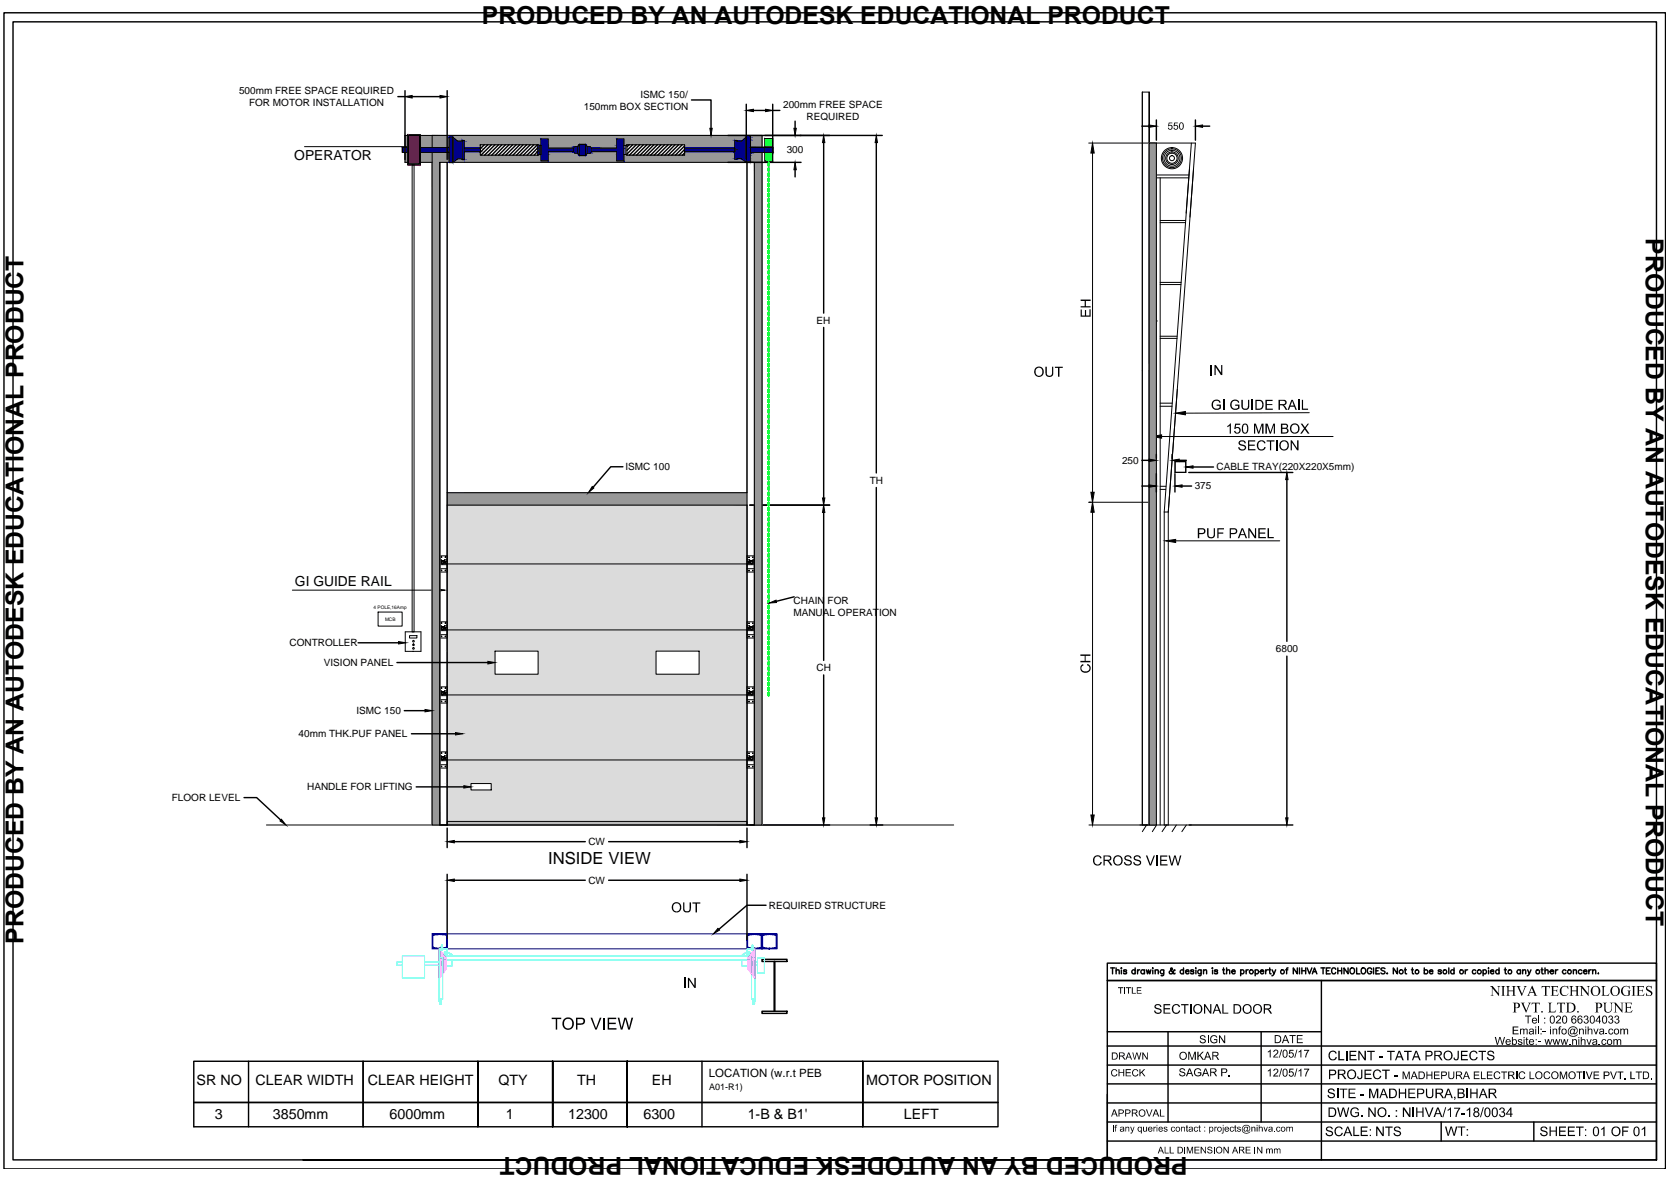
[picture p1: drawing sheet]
<svg xmlns="http://www.w3.org/2000/svg" width="297mm" height="210mm" viewBox="0 0 297 210" stroke-linecap="round" stroke-linejoin="round" font-family="sans-serif">
<defs><g id="words">
<g font-size="4.4">
<text x="85.7" y="4.3">PRODUCED BY AN AUTODESK EDUCATIONAL PRODUCT</text>
<text x="292.6" y="42.3" transform="rotate(90 292.6 42.3)">PRODUCED BY AN AUTODESK EDUCATIONAL PRODUCT</text>
<text x="4.2" y="167.7" transform="rotate(-90 4.2 167.7)">PRODUCED BY AN AUTODESK EDUCATIONAL PRODUCT</text>
<text x="211.1" y="205.7" transform="rotate(-180 211.1 205.7)">PRODUCED BY AN AUTODESK EDUCATIONAL PRODUCT</text>
</g>
<text font-size="3" x="97.4" y="153.6">INSIDE VIEW</text>
<g font-size="2.5">
<text x="52.3" y="28.4">OPERATOR</text>
<text x="52.4" y="104.1">GI GUIDE RAIL</text>
<text x="35" y="192.8">SR NO</text>
<text x="45.4" y="192.8">CLEAR WIDTH</text>
<text x="65.4" y="192.8">CLEAR HEIGHT</text>
<text x="88.6" y="192.8">QTY</text>
<text x="102.6" y="192.8">TH</text>
<text x="115.9" y="192.8">EH</text>
<text x="154" y="192.8">MOTOR POSITION</text>
<text x="38.2" y="198.8">3</text>
<text x="48.5" y="198.8">3850mm</text>
<text x="69.2" y="198.8">6000mm</text>
<text x="89.9" y="198.8">1</text>
<text x="101" y="198.8">12300</text>
<text x="114.4" y="198.8">6300</text>
<text x="132.9" y="198.8">1-B &amp; B1'</text>
<text x="160.7" y="198.8">LEFT</text>
</g>
<text font-size="2" x="126" y="191.5">LOCATION (w.r.t PEB</text>
<g font-size="1.8">
<text x="42.5" y="16.7">500mm FREE SPACE REQUIRED</text>
<text x="113.9" y="17.3">ISMC 150/</text>
<text x="44.3" y="18.9">FOR MOTOR INSTALLATION</text>
<text x="103.8" y="19.5">150mm BOX SECTION</text>
<text x="139.2" y="19.1">200mm FREE SPACE</text>
<text x="143.4" y="21.3">REQUIRED</text>
<text x="139.9" y="27.1">300</text>
<text x="145.1" y="57.6">EH</text>
<text x="111.2" y="83.6">ISMC 100</text>
<text x="199.5" y="82.5">250</text>
<text x="216.3" y="83.5">CABLE TRAY(220X220X5mm)</text>
<text x="154.6" y="86">TH</text>
<text x="212.4" y="87">375</text>
<text x="141.1" y="107.4">CHAIN FOR</text>
<text x="141" y="109.5">MANUAL OPERATION</text>
<text x="51.5" y="114.9">CONTROLLER</text>
<text x="57.6" y="118.4">VISION PANEL</text>
<text x="145.1" y="119.3">CH</text>
<text x="226.8" y="115.9">6800</text>
<text x="53.1" y="131">40mm THK.PUF PANEL</text>
<text x="63.4" y="126.9">ISMC 150</text>
<text x="30.6" y="142.4">FLOOR LEVEL</text>
<text x="54.6" y="140.5">HANDLE FOR LIFTING</text>
<text x="104.6" y="150.2">CW</text>
<text x="104.6" y="157.1">CW</text>
<text x="136.7" y="161.5">REQUIRED STRUCTURE</text>
</g>
<text font-size="1.6" x="126.1" y="193.8">A01-R1)</text>
<g font-size=".8">
<text x="66.4" y="108.2">4 POLE,16Amp</text>
<text x="68.4" y="110.3">MCB</text>
</g>
</g></defs>
<!-- layer: 0 -->
<g fill="none" stroke="#000" stroke-width=".25">
<path d="M.7 2.3h295.4v205.5h-295.4zM2.3 3.9h292.2v202.2h-292.2zM70.7 17.2h1.3M72 16.1v12.2M73.3 17.2h4.9M79.5 16.1v12.2M122.9 17.8h3.5v5M132.7 18.5v9.8M133.9 19.6h2.2M137.4 18.5v8.8M137.4 19.6h1.2M71.5 26.2v.9"/>
<path d="M72.6 24.1h2v5.1h-2zM80.5 24.4v4.5M82.2 28.3h.3M85.4 26.3v.7M85.5 25.7l-.1 .1M86.1 25.7l-.7 .7M86.7 25.7l-1.3 1.4M87.4 25.7l-1.9 1.9M88 25.7l-1.9 1.9M88.6 25.7l-1.8 1.9M89.2 25.7l-1.8 1.9M89.9 25.7l-1.9 1.9"/>
<path d="M90.5 25.7l-1.9 1.9M91.1 25.7l-1.8 1.9M91.8 25.7l-1.9 1.9M92.4 25.7l-1.9 1.9M93 25.7l-1.8 1.9M93.6 25.7l-1.8 1.9M94.3 25.7l-1.9 1.9M94.9 25.7l-1.9 1.9M95.5 25.7l-1.8 1.9M95.6 26.2l-1.3 1.4M95.6 26.9l-.7 .7M95.6 27.5v.1"/>
<path d="M96.2 25.9v1.6M103 25.7h1.1M103 27.6h1.1M111.9 25.7l-.5 .4M112.5 25.7l-1.1 1M113.1 25.7l-1.7 1.7M113.7 25.7l-1.8 1.9M114.4 25.7l-1.9 1.9M115 25.7l-1.9 1.9M115.6 25.7l-1.8 1.9M116.2 25.7l-1.8 1.9M116.9 25.7l-1.9 1.9"/>
<path d="M117.5 25.7l-1.9 1.9M118.1 25.7l-1.8 1.9M118.8 25.7l-1.9 1.9M119.4 25.7l-1.9 1.9M120 25.7l-1.8 1.9M120.6 25.7l-1.8 1.9M121.3 25.7l-1.9 1.9M121.7 25.9l-1.7 1.7M121.7 26.6l-1 1M121.7 27.2l-.4 .4M121.7 26.3v.7M129.4 24.1h27.4"/>
<path d="M129.4 28.9h13M130.6 26.3v.7M133.4 26.2h4v.9M133.4 24.2v2.8M141.3 21.5v1.3M141.3 30.2v1.2M146.4 25.3v30.4M155.8 25.3v58.8M203 22.4h1.2M205.6 21.3v3.6M212.5 21.3v3.6M213.8 22.4h1.2"/>
<path d="M146.4 58.2v30.3M110.7 83h-2.1l-3.2 3.6M133.3 89.8h14.2M146.4 91.1v26.3M155.8 86.6v58.8M203 86.4h1.2M203 81.8h1.2M205.6 80.8v.7M205.6 84.2v3.2M208.4 80.8v.7M208.9 84.2v3.2M209.6 81.8h1.3"/>
<path d="M210.1 86.4h1.7M211.3 84h18.5M212.1 83h3.6M228.8 85.2v28.8M63.7 114.2h7.2M70.6 117.8h16.1M141.2 106.1l-3.2 .8M146.4 120v25.4M228.8 116.6v28.8M71.9 126.3h3.7M73.1 130.4h7.9M74 139.9h8.5"/>
<path d="M43.4 141.8h2.2l4.3 3.9M79.5 147.2v3.5M79.5 155.4v11.4M80.8 149.6h23.2M80.8 156.4h23.2M108.2 149.6h23.3M108.2 156.4h23.3M132.8 147.2v3.5M132.8 155.4v11.7M133.3 146.6h14.2M154.7 146.6h2.2M211.4 146.6h18.4"/>
<path d="M135.5 170.5h4.4v.4h-4.4zM135.5 179.7h4.4v.4h-4.4zM136.2 160.9h-3.4l-5 4.3M137.6 170.9h.1v8.8h-.1zM197.4 172h.7M197.8 172v1.1M198.4 172.6l.1-.2h.4l.1 .7M198.4 172v1.1M199.3 172l.1 .1zM199.3 172.4v.7M200.3 172.5l-.1-.1h-.4v.2l.3 .1 .2 .2-.2 .2-.3-.1-.1-.1M201.8 172.5a.33 .33 0 0 0-.5 0 .33 .33 0 0 0 0 .5 .33 .33 0 0 0 .5-.1"/>
<path d="M201.8 172v1.1M202.2 172.4v.7M202.6 172.4h-.2l-.2 .3M203.4 172.5a.35 .35 0 0 0-.5 0 .35 .35 0 0 0 0 .5 .35 .35 0 0 0 .5-.1M203.4 172.4v.7M203.8 172.4l.2 .7 .2-.7 .2 .7 .2-.7M204.9 172l.1 .1zM204.9 172.4v.7M205.3 172.6l.2-.2h.4v.7M205.3 172.4v.7M206.9 172.4l-.1 .9-.4 .1M206.9 172.5a.35 .35 0 0 0-.6 0 .35 .35 0 0 0 0 .5 .35 .35 0 0 0 .6-.1"/>
<path d="M208.9 172.5l-.1-.1a.78 .78 0 0 1-.9 .6v-.3l.5-.4-.1-.3-.2 .2v.2l.5 .6 .2 .1 .1-.1M210.4 172.5a.33 .33 0 0 0-.5 0 .33 .33 0 0 0 0 .5 .33 .33 0 0 0 .5-.1M210.4 172v1.1M210.8 172.7h.6a.32 .32 0 0 0-.5-.3 .32 .32 0 0 0-.1 .5l.2 .2 .4-.2M212.2 172.5l-.2-.1h-.3v.1l.4 .2 .1 .3-.3 .1-.2-.2M212.5 172.1h.1M212.6 172.4v.7M213.5 172.4v.9l-.4 .1M213.5 172.5a.33 .33 0 0 0-.5 0 .33 .33 0 0 0 0 .5 .33 .33 0 0 0 .5-.1M213.9 172.6l.3-.2h.2l.1 .7M213.9 172.4v.7M215.5 172.1h.1z"/>
<path d="M215.5 172.4v.7M216.4 172.5v-.1h-.5v.2l.4 .1 .1 .2-.2 .2-.3-.1v-.1M217.3 172.4h.4M217.5 172v.9v.1l.2 .1M218 172.6l.2-.2h.4v.7M218 172v1.1M218.9 172.7h.7a.35 .35 0 0 0-.6-.2 .35 .35 0 0 0 .2 .6l.4-.2M220.5 172.5a.33 .33 0 0 1 .5 0 .33 .33 0 0 1 0 .5 .33 .33 0 0 1-.5-.1M220.5 172.4v1M221.5 172.4v.7M221.9 172.4h-.3l-.1 .3M223.1 172.5a.33 .33 0 0 1 .5 0 .33 .33 0 0 1 0 .5 .33 .33 0 0 1-.5-.1"/>
<path d="M223.1 172.4v1M224 172.7h.6a.35 .35 0 0 0-.6-.2 .35 .35 0 0 0 .3 .6l.3-.2M225 172.4v.7M225.4 172.4h-.2l-.2 .3M225.5 172.4h.4M225.7 172v.9v.1l.3 .1M226.1 172.4l.4 .7 .3-.7M226.5 173.1l-.4 .3M228.5 172.4h.4M229 172l-.2 .1-.1 .1v.9M230.6 172v1.1l-.7-1.1v1.1M231 172v1.1"/>
<path d="M231.4 172v1.1M231.4 172.5h.7M232.1 172v1.1M232.4 172l.4 1.1 .4-1.1M233.3 173.1l.4-1.1 .4 1.1M233.4 172.7h.5M234.8 172h.7M234.9 174.3v31.8M235.2 172v1.1M235.8 172.5h.4M236.5 172h-.7v1.1h.7M237.4 172.3a.37 .37 0 0 0-.4-.3 .37 .37 0 0 0-.3 .4v.3a.37 .37 0 0 0 .3 .4 .37 .37 0 0 0 .4-.3"/>
<path d="M237.8 172.5h.7M237.8 172v1.1M238.5 172v1.1M239.6 172v1.1l-.7-1.1v1.1M240.1 172.2a.45 .45 0 0 1 .5-.1 .45 .45 0 0 1 .2 .6 .4 .4 0 0 1-.4 .4 .4 .4 0 0 1-.4-.4zM241.2 172v1.1h.6M242 172.2a.49 .49 0 0 1 .8 .3 .49 .49 0 0 1-.7 .5l-.1-.3zM243.8 172.3a.39 .39 0 0 0-.4-.3 .39 .39 0 0 0-.3 .4v.3a.38 .38 0 0 0 .3 .4 .38 .38 0 0 0 .4-.4h-.2M244.2 172v1.1M244.6 172.5h.4M245.2 172h-.6v1.1h.6M246.2 172.2l-.3-.2-.4 .2v.2l.7 .4-.3 .3-.4-.2"/>
<path d="M246.6 173v.1zM248.4 172v1.1l-.7-1.1v1.1M249.7 172.4h.3M249.8 172v.9v.1l.2 .1M250.9 172.4h.3M251.1 172v.9v.1l.2 .1M253.2 172.5a.35 .35 0 0 1 .5 0 .35 .35 0 0 1 0 .5 .35 .35 0 0 1-.5-.1M253.2 172v1.1M254.1 172.7h.6a.32 .32 0 0 0-.5-.3 .32 .32 0 0 0 0 .5l.2 .2 .3-.2M256.2 172.5l-.2-.1-.4 .1 .5 .2 .1 .2-.1 .1-.3 .1-.2-.2M257.5 172v1.1M258.5 172.5a.33 .33 0 0 0-.5 0 .33 .33 0 0 0 0 .5 .33 .33 0 0 0 .5-.1"/>
<path d="M258.5 172v1.1M260.5 172.4v.7M260.9 172.4h-.3l-.1 .3M262.3 172.5a.33 .33 0 0 0-.5 0 .33 .33 0 0 0 0 .5 .33 .33 0 0 0 .5-.1M263.6 172.5a.33 .33 0 0 1 .5 0 .33 .33 0 0 1 0 .5 .33 .33 0 0 1-.5-.1M263.6 172.4v1M264.6 172.1h.1M264.6 172.4v.7M265 172.7h.5v-.2a.33 .33 0 0 0-.5 0 .33 .33 0 0 0 .1 .5 .33 .33 0 0 0 .4-.1M266.5 172.5a.33 .33 0 0 0-.5 0 .33 .33 0 0 0 0 .5 .33 .33 0 0 0 .5-.1M266.5 172v1.1M267.4 172.4h.4"/>
<path d="M267.6 172v.9v.1l.2 .1M270.3 172.5a.35 .35 0 0 0-.5 0 .35 .35 0 0 0 0 .5 .35 .35 0 0 0 .5-.1M270.3 172.4v.7M270.7 172.6l.2-.2h.3v.7M270.7 172.4v.7M271.6 172.4l.3 .7 .2-.7M271.9 173.1l-.4 .3M273.9 172.4h.4M274.1 172v.9v.1l.2 .1M274.6 172.6l.3-.2h.3v.7M274.6 172v1.1M275.5 172.7h.7a.35 .35 0 0 0-.6-.2 .35 .35 0 0 0 .2 .6l.4-.2"/>
<path d="M276.5 172.4v.7M276.9 172.4h-.2l-.2 .3M278.4 172.5a.35 .35 0 0 0-.6 0 .35 .35 0 0 0 0 .5 .35 .35 0 0 0 .6-.1M279.7 172.6l.2-.2h.3v.7M279.7 172.4v.7M281.2 172.5a.35 .35 0 0 0-.5 0 .35 .35 0 0 0 0 .5 .35 .35 0 0 0 .5-.1M281.5 172.7h.6a.32 .32 0 0 0-.5-.3 .32 .32 0 0 0-.1 .5l.3 .2 .3-.2M282.4 172.4v.7M282.9 172.4h-.3l-.2 .3M283.1 172.6l.3-.2h.2l.1 .7M283.1 172.4v.7M284.1 173v.1z"/>
<path d="M34.4 188.6h143v11.7h-143zM34.4 195.9h143M44.2 188.6v11.7M64.5 188.6v11.7M111.5 188.6v11.7zM111.5 188.6v11.7M124.8 188.6v11.7M196.8 194.5v11.6h-24M196.8 196h97.7M196.8 192.6h97.7M196.8 189.3h97.7M196.8 185.9h97.7"/>
<path d="M196.8 183.4h38.1M196.8 199.4h97.7M207.6 183.4v16M224.2 183.4v16M256.2 199.4v3.4M272.7 199.4v3.4M84.9 200.3v-11.7v11.7M98.2 200.3v-11.7v11.7M112.5 206.1h182M153.4 200.3v-11.7v11.7M172.8 206.1h-118.9h118.9M196.8 206.1v-31.8h97.7h-97.7v-3.1h97.7v34.9"/>
<path d="M196.8 202.8h97.7"/>
<circle cx="222.4" cy="172.7" r=".35"/>
<circle cx="228" cy="172.7" r=".35"/>
<circle cx="249.1" cy="172.7" r=".36"/>
<circle cx="251.9" cy="172.7" r=".35"/>
<circle cx="256.8" cy="172.7" r=".35"/>
<circle cx="259.8" cy="172.7" r=".35"/>
<circle cx="263" cy="172.7" r=".36"/>
<circle cx="268.4" cy="172.7" r=".35"/>
<circle cx="273.4" cy="172.7" r=".35"/>
<circle cx="279" cy="172.7" r=".35"/>
</g>
<g fill="none" stroke="#00f" stroke-width=".25">
<path d="M76.8 166h2.7v2.6h-2.7zM77.1 168.4l1 .2M77.1 166.1l-.2 .3v1.8l.2 .2M78.1 166.1l-1 .1M78.2 168.5v.1M78.2 166v.1M78.2 166l1 .2M79.2 166.1l.2 .3v2l-1.2 .1M132.8 166h2.7v2.6h-2.7zM133 166.1l-.1 .3v2l1.3 .1M134.1 166l.1 .1M134.1 166.1l1.1 .1"/>
<path d="M134.1 166l-1.1 .2M135.2 166.1l.2 .2M135.3 166.4v1.9M135.4 168.2l-.2 .2-1.1 .1M135.5 166h2.6v2.6h-2.6zM135.7 166.1l-.2 .3 .1 2 1.2 .1M136.8 166v.1M136.8 166.1l1.1 .1M136.8 166l-1.1 .2M137.9 166.1l.1 .2M138 166.4v1.9M138 168.2l-.1 .2-1.1 .1"/>
</g>
<path d="M79.5 168.6h53.3M79.5 166h53.3" fill="none" stroke="#00f" stroke-width=".18"/>
<!-- layer: at_Rect -->
<path d="M79.5 146h53.3v.6h-53.3zM79.5 146.6v-56.8h53.3v56.8" fill="none" stroke="#000" stroke-width=".18"/>
<!-- layer: 0 -->
<path d="M79.5 146.6h53.3" fill="none" stroke="#a6a6a6" stroke-width=".18"/>
<g fill="#000" stroke="#000" stroke-width=".18">
<path d="M72 17.2l1.3-.2v.4zM78.2 17l1.3 .2-1.3 .2zM132.7 19.6l1.2-.2v.4zM136.1 19.4l1.3 .2-1.3 .2zM72.6 25.8l1.8 .3-1.8 .3zM126.2 22.8h.4l-.2 1.3zM141.1 22.8h.4l-.2 1.3zM141.3 28.9l.2 1.3h-.4zM146.4 24.1l.2 1.2h-.4zM155.8 24.1l.2 1.2h-.4zM194.2 25.4l.3 1.8h-.6zM204.2 22.2l1.4 .2-1.4 .2z"/>
<path d="M212.5 22.4l1.3-.2v.4zM204.7 77.6l1.8-.3v.6zM208.9 73.4l1.8-.3v.6zM105.3 86.5l.3 .2-1 .9zM146.4 89.8l.2 1.3h-.4zM146.2 88.5h.4l-.2 1.3zM194.2 89.3l.3 1.7h-.6zM193.9 87.5h.6l-.3 1.8zM204.2 86.2l1.4 .2-1.4 .2zM204.2 81.6l1.4 .2-1.4 .2zM207.2 96.1l1.8-.2v.5zM208.4 81.8l1.2-.2v.4z"/>
<path d="M208.9 86.4l1.2-.2v.4zM210.8 83l1.3-.2v.4zM228.8 84l.2 1.2h-.5zM70.9 114l1.3 .2-1.3 .3zM77.3 104.6l1.8 .3-1.8 .3zM86.7 117.5l1.3 .3-1.3 .2zM136.8 107.2l1.2-.5v.4zM75.6 126.1l1.2 .2-1.2 .2zM81 130.2l1.2 .2-1.2 .2zM82.5 139.6l1.2 .3-1.2 .2zM50 145.6l.8 1-1-.7zM79.5 149.6l1.3-.2v.4z"/>
<path d="M79.5 156.4l1.3-.2v.5zM131.5 149.4l1.3 .2-1.3 .2zM131.5 156.2l1.3 .2-1.3 .3zM146.2 145.4h.4l-.2 1.2zM155.6 145.4h.4l-.2 1.2zM193.9 144.9h.6l-.3 1.7zM228.5 145.4h.5l-.2 1.2zM127.6 165l.3 .3-1.1 .7z"/>
</g>
<g fill="none" stroke="#000" stroke-width=".18">
<path d="M203.1 16.4h1.2v130.2h-1.2zM54.1 26.1h18.5M71.5 26.2h1v.9h-1M72 27.1v1.8h.5M72.5 23.9h2.2v5.4h-2.2zM72.5 24.1h-.5v2.1M74.7 27.1h5.1v1.8h.7l.9-.7h.8M74.7 24.1h2.1M74.7 28.9h2.1M78.2 28.9h1.3v117.7h-1.3zM78.2 28.9v117.7M79.1 27.1h.7v1.1"/>
<path d="M79.5 28.9h53.3v58.7h-53.3zM79.8 26.2v.9M80.5 24.4h-.7v1.8h-5.1M80.5 24.4l.9 .7h.8M80.5 24.4h.1M82.2 25h.1M82.2 25h.3v2M82.2 25v3.3M95.6 25.7h-10.2v.6h-2.9M95.6 25.7l.3 .2M95.6 25.7v1.9M95.9 25.9h.1"/>
<path d="M95.9 25.9h.3v-1.2h1.2v1.6h4.6M95.9 25.9v1.6M102 26.3v.7M102.7 26.1l.3-.4v1.9l-.3-.4h-.5l-.2-.2h-4.6v1.6h-1.2v-1.1l-.6 .1h-10.2v-.6h-2.9v1.3M102.7 26.1h-.5l-.2 .2M102.7 26.1v1.1M104.4 26.1h.5l.2 .2h4.5v-1.6h1.3v3.9h-1.3v-1.6h-4.5M104.4 26.1l-.3-.4v1.9l.3-.4M104.4 26.1v1.1M105.1 27l-.2 .2h-.5M105.1 26.4v.6M110.9 25.9h.3"/>
<path d="M110.9 27.5h.3M111.2 25.9h.1M111.2 27.5h.1M111.2 27.5l.2 .1M111.2 25.9v1.6M111.4 25.7h10.3v.6h8.9v-1.3h.4v3.3h-.4v-1.3h-8.9v.6h-10.3M111.4 25.7l-.2 .2M111.4 25.7v1.9M132.7 24.4l-.9 .7h-.8M132.7 24.4v4.5l-.9-.7h-.8M132.8 28.9h1.3v117.7h-1.3zM132.8 28.9h2.7"/>
<path d="M133.4 24.2h-.7v.2M133.4 27v1.9M133.4 27.1h4M136 24.6h1.4v4h-1.4zM193.5 25.4h19M194.2 27.2v60.3M204.3 25.4h1.3v121.2h-1.3zM206.2 39.2h4.6M206.2 39.6h4.5M206.2 50.2h3.8M206.2 50.6h3.7M206.2 59.8h3"/>
<path d="M206.2 60.1h3M206.5 77.6h30.5M232.7 73.3l-22 .1M132.8 87.6h-53.3v59h-1.3M132.8 89.8v56.8h1.3M134.1 89.8v56.8M193.5 89.3h10.6M194.2 91v53.9M208.9 82h1.9v2h-1.9zM208.9 82.1h1.9v1.8h-1.9zM209 96.1h18.5M52 104.9h25.3"/>
<path d="M67.2 108.8h4.3v2.5h-4.3zM72 112.3h2.8v3.5h-2.8zM72.8 113h1.3v.4h-1.3zM73.3 112.3v-83h.3v83M78.2 113.4h1.3M78.2 101.7h1.3M79.5 112h53.3M79.5 100.2h53.3M88 115.7h7.7v4.1h-7.7zM116.6 115.7h7.7v4.1h-7.7zM132.8 113.4h1.3M132.8 101.7h1.3"/>
<path d="M78.2 136.5h1.3M78.2 125h1.3M79.5 135.1h53.3M79.5 123.5h53.3M83.7 139.3h3.6v1.1h-3.6zM132.8 136.5h1.3M132.8 125h1.3M76.8 146.6v-122.5h58.7v122.5M78.2 146.6h-1.4v-122.5h58.7v122.5h-1.4M193.6 146.6h10.5"/>
<circle cx="208.3" cy="28.1" r="1.42"/>
<circle cx="208.3" cy="28.1" r=".91"/>
<circle cx="208.3" cy="28.1" r="1.12"/>
<circle cx="208.3" cy="28.1" r="1.88"/>
<circle cx="208.3" cy="28.1" r="1.67"/>
<circle cx="208.3" cy="28.1" r=".44"/>
<circle cx="78.5" cy="99" r=".06"/>
<circle cx="79.2" cy="99" r=".06"/>
<circle cx="133.1" cy="99" r=".06"/>
<circle cx="133.8" cy="99" r=".06"/>
<circle cx="73.5" cy="114" r=".15"/>
<circle cx="73.5" cy="114.6" r=".15"/>
<circle cx="73.5" cy="115.2" r=".15"/>
<circle cx="78.5" cy="113.1" r=".06"/>
<circle cx="78.5" cy="110.8" r=".06"/>
<circle cx="78.5" cy="101.4" r=".06"/>
<circle cx="79.2" cy="113.1" r=".06"/>
<circle cx="79.2" cy="110.8" r=".06"/>
<circle cx="79.2" cy="101.4" r=".06"/>
<circle cx="133.1" cy="110.8" r=".06"/>
<circle cx="133.1" cy="113.1" r=".06"/>
<circle cx="133.1" cy="101.4" r=".06"/>
<circle cx="133.8" cy="113.1" r=".06"/>
<circle cx="133.8" cy="101.4" r=".06"/>
<circle cx="133.8" cy="110.8" r=".06"/>
<circle cx="78.5" cy="124.7" r=".06"/>
<circle cx="78.5" cy="133.9" r=".06"/>
<circle cx="78.5" cy="136.2" r=".06"/>
<circle cx="78.5" cy="122.3" r=".06"/>
<circle cx="79.2" cy="133.9" r=".06"/>
<circle cx="79.2" cy="136.2" r=".06"/>
<circle cx="79.2" cy="124.7" r=".06"/>
<circle cx="79.2" cy="122.3" r=".06"/>
<circle cx="133.1" cy="122.3" r=".06"/>
<circle cx="133.1" cy="124.7" r=".06"/>
<circle cx="133.1" cy="136.2" r=".06"/>
<circle cx="133.1" cy="133.9" r=".06"/>
<circle cx="133.8" cy="133.9" r=".06"/>
<circle cx="133.8" cy="122.3" r=".06"/>
<circle cx="133.8" cy="136.2" r=".06"/>
<circle cx="133.8" cy="124.7" r=".06"/>
</g>
<path d="M79.5 146v.6h53.3zM79.5 146h53.3v.6z" fill="#bababa" stroke="#bababa" stroke-width=".18"/>
<g fill="#dbdbdb" stroke="#dbdbdb" stroke-width=".18">
<path d="M79.5 89.8v9h53.3zM79.5 89.8h53.3v9z"/>
<path d="M79.5 98.8v1.4h53.3zM79.5 98.8h53.3v1.4z"/>
<path d="M79.5 100.2v1.5h53.3zM79.5 100.2h53.3v1.5z"/>
<path d="M79.5 101.7v10.3h53.3zM79.5 101.7h53.3v10.3z"/>
<path d="M79.5 112v3.7h53.3zM79.5 112h53.3v3.7z"/>
<path d="M124.3 115.7v4.1h8.5zM124.3 115.7h8.5v4.1z"/>
<path d="M95.7 115.7v4.1h20.9zM95.7 115.7h20.9v4.1z"/>
<path d="M79.5 115.7v4.1h8.5zM79.5 115.7h8.5v4.1z"/>
<path d="M79.5 119.8v3.7h53.3zM79.5 119.8h53.3v3.7z"/>
<path d="M79.5 123.5v11.6h53.3zM79.5 123.5h53.3v11.6z"/>
<path d="M79.5 135.1v4.2h53.3zM79.5 135.1h53.3v4.2z"/>
<path d="M87.3 139.3v1.1h45.5zM87.3 139.3h45.5v1.1z"/>
<path d="M79.5 139.3v1.1h4.2zM79.5 139.3h4.2v1.1z"/>
<path d="M79.5 140.4v5.6h53.3zM79.5 140.4h53.3v5.6z"/>
</g>
<!-- layer: at_Entity -->
<g fill="none" stroke="#000" stroke-width=".18">
<path d="M78.2 99.5h.2v.1v-.1zM78.2 99.8h1.3M78.3 99.9v-.1v.1h.1h-.2h.2v.2M78.3 99.8h.1M78.4 99.6h.6h-.6M78.4 99.6h.1M78.4 99.9h.1M79 99.6v.3h.1h-.1M79 99.9h.1M79 99.5h.1M79.1 99.5h-.1v.1M79.5 99.5h-.5v.1"/>
<path d="M79.5 98.8h-1.3v.7M132.8 99.5h.5v.1M132.8 98.8h1.3v.7M132.8 99.8h1.3M133.1 99.5h.2v.1M133.3 99.6v.3h-.2h.2M133.3 99.9h.1M133.3 99.5h.1M133.8 99.6h-.5h.5M133.8 99.6h.1M133.8 99.5v.1v-.1h.3zM133.8 99.9h.1"/>
<path d="M134 99.9v-.1v.1h-.2h.3h-.3v.2M134 99.8h.1M78.2 111.2h.2v.2v-.2zM78.2 111.8h1.3M78.2 111.5h1.3M78.2 112.1h1.3M78.2 112.8h1.3M78.2 100.1h1.3M78.2 100.4h1.3M78.2 101.1h1.3M78.3 111.7v-.2v.2h.1h-.2h.2v.1M78.3 111.5h.1"/>
<path d="M78.4 111.4h.6h-.6M78.4 111.4h.1M78.4 111.7h.1M78.6 100.1v.1h.1v-.1M78.6 111.8v.2h.1v-.2M78.9 111.8v-.1h.2v.1M78.9 100.1v-.2h.2v.2M79 111.4v.3h.1h-.1M79 111.7h.1M79 111.2h.1M79.1 111.2h-.1v.2M79.5 111.2h-.5v.2"/>
<path d="M79.5 110.5h-1.3v.7M132.8 111.2h.5v.2M132.8 110.5h1.3v.7M132.8 111.8h1.3M132.8 111.5h1.3M132.8 112.1h1.3M132.8 112.8h1.3M132.8 100.1h1.3M132.8 100.4h1.3M132.8 101.1h1.3M133.1 100.1v-.2h.3v.2M133.1 111.2h.2v.2"/>
<path d="M133.1 111.8v-.1h.3v.1M133.3 111.4v.3h-.2h.2M133.3 111.7h.1M133.3 111.2h.1M133.5 111.8v.2h.2v-.2M133.5 100.1v.1h.2v-.1M133.8 111.4h-.5h.5M133.8 111.4h.1M133.8 111.2v.2v-.2h.3zM133.8 111.7h.1M134 111.7v-.2v.2h-.2h.3h-.3v.1M134 111.5h.1"/>
<path d="M78.2 134.4h.2v.1v-.1zM78.2 122.8h.2v.1v-.1zM78.2 134.9h1.3M78.2 134.6h1.3M78.2 135.2h1.3M78.2 135.9h1.3M78.2 123.4h1.3M78.2 123.1h1.3M78.2 123.6h1.3M78.2 124.4h1.3M78.3 134.8v-.2v.2h.1h-.2h.2v.1M78.3 123.2v-.1v.1h.1h-.2h.2v.2"/>
<path d="M78.3 123v.1M78.3 134.6h.1M78.4 134.5h.6h-.6M78.4 134.5h.1M78.4 134.8h.1M78.4 122.9h.6h-.6M78.4 122.9h.1M78.4 123.2h.1M78.6 134.9v.2h.1v-.2M78.6 123.4v.1h.1v-.1M78.9 134.9v-.1h.2v.1M78.9 123.4v-.2h.2v.2"/>
<path d="M79 134.5v.3h.1h-.1M79 134.8h.1M79 122.9v.3h.1h-.1M79 123.2h.1M79 122.8h.1M79 134.3v.1M79.1 134.4h-.1v.1M79.1 122.8h-.1v.1M79.5 134.4h-.5v.1M79.5 133.6h-1.3v.8M79.5 122.8h-.5v.1M79.5 122.1h-1.3v.7"/>
<path d="M132.8 134.4h.5v.1M132.8 133.6h1.3v.8M132.8 122.8h.5v.1M132.8 122.1h1.3v.7M132.8 134.9h1.3M132.8 134.6h1.3M132.8 135.2h1.3M132.8 135.9h1.3M132.8 123.4h1.3M132.8 123.1h1.3M132.8 123.6h1.3M132.8 124.4h1.3"/>
<path d="M133.1 134.4h.2v.1M133.1 134.9v-.1h.3v.1M133.1 122.8h.2v.1M133.1 123.4v-.2h.3v.2M133.3 134.5v.3h-.2h.2M133.3 134.8h.1M133.3 122.9v.3h-.2h.2M133.3 123.2h.1M133.3 122.8h.1M133.3 134.3v.1M133.5 134.9v.2h.2v-.2M133.5 123.4v.1h.2v-.1"/>
<path d="M133.8 134.5h-.5h.5M133.8 134.5h.1M133.8 134.4v.1v-.1h.3zM133.8 134.8h.1M133.8 122.9h-.5h.5M133.8 122.9h.1M133.8 122.8v.1v-.1h.3zM133.8 123.2h.1M134 134.8v-.2v.2h-.2h.3h-.3v.1M134 123.2v-.1v.1h-.2h.3h-.3v.2M134 123v.1M134 134.6h.1"/>
<path d="M47.4 146.6h122.1"/>
</g>
<!-- layer: 0 -->
<path d="M78.2 146.6v-117.7h55.9v117.7" fill="none" stroke="#dda56e" stroke-width=".18"/>
<g fill="#989898" stroke="#989898" stroke-width=".18">
<path d="M121.7 25.7h8.9v.6z"/>
<path d="M129.4 27h1.2z"/>
<path d="M135.5 27.1v.1z"/>
<path d="M135.5 27.2v.3z"/>
<path d="M135.5 27.5v.1z"/>
<path d="M135.5 27.6v.6z"/>
<path d="M135.5 28.3v.3z"/>
<path d="M135.5 28.6v.3z"/>
<path d="M79.5 87.6v2.2h53.3zM79.5 87.6h53.3v2.2z"/>
<path d="M76.8 27.1v1.8h3zM76.8 27.1h3v1.8z"/>
<path d="M76.8 28.9v117.7h1.4zM76.8 28.9h1.4v117.7z"/>
<path d="M76.8 24.1v.3h58.7zM76.8 24.1h58.7v.3z"/>
<path d="M132.7 24.4h2.8zM132.7 24.4h2.8z"/>
<path d="M76.8 24.4h55.9zM76.8 24.4h55.9z"/>
<path d="M80.5 24.4l.4 .3h51.4zM80.5 24.4h52.2l-.4 .3z"/>
<path d="M110.9 24.7v.3h21.1zM110.9 24.7h21.4l-.3 .3z"/>
<path d="M80.9 24.7l.3 .3h15zM80.9 24.7h15.3v.3z"/>
<path d="M131 25v.1h.8zM131 25h1l-.2 .1z"/>
<path d="M81.2 25l.2 .1h.8zM81.2 25h1v.1z"/>
<path d="M97.4 24.7v1h12.2zM97.4 24.7h12.2v1z"/>
<path d="M110.9 25v.7h19.7zM110.9 25h19.7v.7z"/>
<path d="M82.5 25v.7h13.7zM82.5 25h13.7v.7z"/>
<path d="M110.9 25.7v.2h.3zM110.9 25.7h.5l-.2 .2z"/>
<path d="M95.6 25.7l.6 .2zM95.6 25.7h.6v.2z"/>
<path d="M104.1 25.7l.3 .4h5.2zM104.1 25.7h5.5v.4z"/>
<path d="M97.4 25.7v.4h5.3zM97.4 25.7h5.6l-.3 .4z"/>
<path d="M121.7 26.3h8.9zM121.7 25.7l8.9 .6h-8.9z"/>
<path d="M82.5 25.7v.6h2.9zM82.5 25.7h2.9v.6z"/>
<path d="M104.9 26.1l.2 .2h4.5zM104.9 26.1h4.7v.2z"/>
<path d="M97.4 26.1v.2h4.6zM97.4 26.1h4.8l-.2 .2z"/>
<path d="M132.7 24.4v2.2h2.8zM132.7 24.4h2.8v2.2z"/>
<path d="M129.4 27h1.2zM121.7 27h8.9z"/>
<path d="M132.7 26.6v.5h2.8zM132.7 26.6h2.8v.5z"/>
<path d="M105.1 27l-.2 .2h4.7zM105.1 27h4.5v.2z"/>
<path d="M97.4 27v.2h4.8zM97.4 27h4.6l.2 .2z"/>
<path d="M121.7 27v.6h8.9zM121.7 27h8.9v.6z"/>
<path d="M110.9 27.5v.1h.5zM110.9 27.5l.5 .1z"/>
<path d="M95.6 27.6h.6l-.3-.1zM95.9 27.5h.3v.1z"/>
<path d="M82.5 27v.6h2.9zM82.5 27h2.9v.6z"/>
<path d="M110.9 27.6h19.7zM110.9 27.6h19.7z"/>
<path d="M104.4 27.2l-.3 .4h5.5zM104.4 27.2h5.2v.4z"/>
<path d="M97.4 27.2v.4h5.6zM97.4 27.2h5.3l.3 .4z"/>
<path d="M131 28.2v.1h1zM131 28.2h.8l.2 .1z"/>
<path d="M110.9 27.6v.7h19.7zM110.9 27.6h19.7v.7z"/>
<path d="M82.5 27.6v.7h13.7zM82.5 27.6h13.7v.7z"/>
<path d="M81.2 28.3h1l-.8-.1zM81.4 28.2h.8v.1z"/>
<path d="M110.9 28.3v.3h21.4zM110.9 28.3h21.1l.3 .3z"/>
<path d="M97.4 27.6v1h12.2zM97.4 27.6h12.2v1z"/>
<path d="M80.9 28.6h15.3l-15-.3zM81.2 28.3h15v.3z"/>
<path d="M132.7 27.1v1.8h.7zM132.7 27.1h.7v1.8z"/>
<path d="M80.5 28.9h52.2l-51.8-.3zM80.9 28.6h51.4l.4 .3z"/>
<path d="M80.5 28.9h52.9zM80.5 28.9h52.9z"/>
<path d="M76.8 24.4v4.5h3.7zM76.8 24.4h3.7v4.5z"/>
<path d="M76.8 28.9h56.6zM76.8 28.9h56.6z"/>
<path d="M76.8 28.9v117.7h1.4zM76.8 28.9h1.4v117.7z"/>
<path d="M133.4 27.1v1.8h2.1zM133.4 27.1h2.1v1.8z"/>
<path d="M134.1 28.9v117.7h1.4zM134.1 28.9h1.4v117.7z"/>
<path d="M76.8 24.1v.3h55.9zM76.8 24.1h55.9v.3z"/>
<path d="M80.5 24.4h52.2zM80.5 24.4h52.2zM80.5 24.4h52.2zM80.5 24.4h52.2z"/>
<path d="M80.5 24.4l.4 .3h51.4zM80.5 24.4h52.2l-.4 .3z"/>
<path d="M110.9 24.7v.3h21.1zM110.9 24.7h21.4l-.3 .3z"/>
<path d="M80.9 24.7l.3 .3h15zM80.9 24.7h15.3v.3z"/>
<path d="M131 25v.1h.8zM131 25h1l-.2 .1z"/>
<path d="M81.2 25l.2 .1h.8zM81.2 25h1v.1z"/>
<path d="M97.4 24.7v1h12.2zM97.4 24.7h12.2v1z"/>
<path d="M110.9 25v.7h19.7zM110.9 25h19.7v.7z"/>
<path d="M82.5 25v.7h13.7zM82.5 25h13.7v.7z"/>
<path d="M110.9 25.7v.2h.3zM110.9 25.7h.5l-.2 .2z"/>
<path d="M95.9 25.7v.2h.3zM95.9 25.7h.3v.2z"/>
<path d="M104.1 25.7l.3 .4h5.2zM104.1 25.7h5.5v.4z"/>
<path d="M97.4 25.7v.4h5.3zM97.4 25.7h5.6l-.3 .4z"/>
<path d="M76.8 24.4v1.8h3zM76.8 24.4h3v1.8z"/>
<path d="M121.7 26.3h8.9zM121.7 25.7l8.9 .6h-8.9z"/>
<path d="M82.5 25.7v.6h2.9zM82.5 25.7h2.9v.6z"/>
<path d="M104.9 26.1l.2 .2h4.5zM104.9 26.1h4.7v.2z"/>
<path d="M97.4 26.1v.2h4.6zM97.4 26.1h4.8l-.2 .2z"/>
<path d="M129.4 27h1.2zM121.7 27h8.9z"/>
<path d="M105.1 27l-.2 .2h4.7zM105.1 27h4.5v.2z"/>
<path d="M97.4 27v.2h4.8zM97.4 27h4.6l.2 .2z"/>
<path d="M121.7 27v.6h8.9zM121.7 27h8.9v.6z"/>
<path d="M110.9 27.5v.1h.3zM110.9 27.5h.3v.1z"/>
<path d="M95.6 27.6h.6l-.3-.1zM95.9 27.5h.3v.1z"/>
<path d="M82.5 27v.6h2.9zM82.5 27h2.9v.6z"/>
<path d="M110.9 27.6h19.7zM110.9 27.6h19.7z"/>
<path d="M104.4 27.2l-.3 .4h5.5zM104.4 27.2h5.2v.4z"/>
<path d="M97.4 27.2v.4h5.6zM97.4 27.2h5.3l.3 .4z"/>
<path d="M131 28.2v.1h1zM131 28.2h.8l.2 .1z"/>
<path d="M110.9 27.6v.7h19.7zM110.9 27.6h19.7v.7z"/>
<path d="M82.5 27.6v.7h13.7zM82.5 27.6h13.7v.7z"/>
<path d="M81.2 28.3h1l-.8-.1zM81.4 28.2h.8v.1z"/>
<path d="M110.9 28.3v.3h21.4zM110.9 28.3h21.1l.3 .3z"/>
<path d="M97.4 27.6v1h12.2zM97.4 27.6h12.2v1z"/>
<path d="M80.9 28.6h15.3l-15-.3zM81.2 28.3h15v.3z"/>
<path d="M80.5 28.9h52.2zM80.5 28.9h52.2l-51.8-.3zM80.9 28.6h51.4l.4 .3z"/>
<path d="M80.5 28.9h52.2zM80.5 28.9h52.2zM80.5 28.9h52.2z"/>
<path d="M74.7 24.1v2.1h2.1zM74.7 24.1h2.1v2.1z"/>
<path d="M72 24.1v2.1h.5zM72 24.1h.5v2.1z"/>
<path d="M74.7 27.1v1.8h2.1zM74.7 27.1h2.1v1.8z"/>
<path d="M72 27.1v1.8h.5zM72 27.1h.5v1.8z"/>
<path d="M204.3 25.4v121.2h1.3zM204.3 25.4h1.3v121.2z"/>
</g>
<g fill="#0f0" stroke="#0f0" stroke-width=".18">
<path d="M136 24.6v1.6h1.4zM136 24.6h1.4v1.6z"/>
<path d="M136 27.1v1.5h1.4zM136 27.1h1.4v1.5zM136 26.2v.9h1.4zM136 26.2h1.4v.9z"/>
</g>
<g fill="#0000b8" stroke="#0000b8" stroke-width=".18">
<path d="M80.5 24.4l.4 .3h-.4z"/>
<path d="M95.6 25.7l.3 .2h-.3z"/>
<path d="M121.7 26.3h8.9z"/>
<path d="M121.7 27h7.7z"/>
<path d="M95.6 27.5h.3l-.3 .1z"/>
<path d="M132.3 28.6h.4v.3z"/>
<path d="M132.7 24.2v.2h.7zM132.7 24.2h.7v.2z"/>
<path d="M132.7 24.4h.7zM132.7 24.4h.7z"/>
<path d="M79.8 24.4h.7zM79.8 24.4h.7z"/>
<path d="M132.7 24.4v.3h.7zM132.7 24.4h.7v.3z"/>
<path d="M132.3 24.7h.4v-.3zM132.7 24.4v.3z"/>
<path d="M132.7 24.7v.3h.7zM132.7 24.7h.7v.3z"/>
<path d="M132 25h.7l-.4-.3zM132.3 24.7h.4v.3z"/>
<path d="M132.7 25h.7zM132.7 25h.7z"/>
<path d="M132 25h.7zM132 25h.7z"/>
<path d="M132.7 25v.1h.7zM132.7 25h.7v.1z"/>
<path d="M131.8 25.1h.9l-.7-.1zM132 25h.7v.1z"/>
<path d="M130.6 25v.1h.4zM130.6 25h.4v.1z"/>
<path d="M132.7 25.1h.7zM132.7 25.1h.7z"/>
<path d="M131 25.1h1.7zM131 25.1h1.7z"/>
<path d="M130.6 25.1h.4zM130.6 25.1h.4z"/>
<path d="M82.2 25v.1h.3zM82.2 25h.3v.1z"/>
<path d="M80.5 24.7v.4h.9zM80.5 24.7h.4l.5 .4z"/>
<path d="M103 25.7h1.1zM103 25.7h1.1z"/>
<path d="M109.6 24.7v1.2h1.3zM109.6 24.7h1.3v1.2z"/>
<path d="M104.1 25.7v.2h.1zM104.1 25.7l.1 .2z"/>
<path d="M103 25.7v.2h1.1zM103 25.7h1.1v.2z"/>
<path d="M102.9 25.7v.2h.1zM102.9 25.7l.1 .2z"/>
<path d="M96.2 24.7v1.2h1.2zM96.2 24.7h1.2v1.2z"/>
<path d="M104.1 25.9v.2h.3zM104.1 25.9l.3 .2z"/>
<path d="M103 25.9v.2h1.1zM103 25.9h1.1v.2z"/>
<path d="M102.9 25.9l-.2 .2h.3zM102.9 25.9h.1v.2z"/>
<path d="M96.2 25.9v.2h1.2zM96.2 25.9h1.2v.2z"/>
<path d="M95.9 25.9v.2h.3zM95.9 25.9h.3v.2z"/>
<path d="M95.6 25.9v.2h.3zM95.6 25.9h.3v.2z"/>
<path d="M132.7 25.1v1.1h.7zM132.7 25.1h.7v1.1z"/>
<path d="M131 25.1v1.1h1.7zM131 25.1h1.7v1.1z"/>
<path d="M130.6 25.1v1.1h.4zM130.6 25.1h.4v1.1z"/>
<path d="M104.1 26.1v.1h.3zM104.1 26.1h.3v.1z"/>
<path d="M103 26.1v.1h1.1zM103 26.1h1.1v.1z"/>
<path d="M102.7 26.1v.1h.3zM102.7 26.1h.3v.1z"/>
<path d="M102.1 26.2h.6l-.5-.1zM102.2 26.1h.5v.1z"/>
<path d="M96.2 26.1v.1h1.2zM96.2 26.1h1.2v.1z"/>
<path d="M95.9 26.1v.1h.3zM95.9 26.1h.3v.1z"/>
<path d="M133.4 26.2h4zM133.4 26.2h4z"/>
<path d="M132.7 26.2h.7zM132.7 26.2h.7z"/>
<path d="M131 26.2h1.7zM131 26.2h1.7z"/>
<path d="M130.6 26.2h.4zM130.6 26.2h.4z"/>
<path d="M104.1 26.2h.3zM104.1 26.2h.3z"/>
<path d="M103 26.2h1.1zM103 26.2h1.1z"/>
<path d="M102.7 26.2h.3zM102.7 26.2h.3z"/>
<path d="M102.1 26.2h.6zM102.1 26.2h.6z"/>
<path d="M96.2 26.2h1.2zM96.2 26.2h1.2z"/>
<path d="M95.9 26.2h.3zM95.9 26.2h.3z"/>
<path d="M79.8 24.4v1.8h.7zM79.8 24.4h.7v1.8z"/>
<path d="M132.7 26.2l.7 .1zM132.7 26.2l.7 .1z"/>
<path d="M131 26.2l1.7 .1zM131 26.2l1.7 .1z"/>
<path d="M130.6 26.2l.4 .1zM130.6 26.2l.4 .1z"/>
<path d="M104.1 26.2l.3 .1zM104.1 26.2l.3 .1z"/>
<path d="M103 26.2l1.1 .1zM103 26.2l1.1 .1z"/>
<path d="M102.7 26.2l.3 .1zM102.7 26.2l.3 .1z"/>
<path d="M102 26.3h.7zM102.1 26.2l.6 .1z"/>
<path d="M96.2 26.2l1.2 .1zM96.2 26.2l1.2 .1z"/>
<path d="M95.9 26.2l.3 .1zM95.9 26.2l.3 .1z"/>
<path d="M133.4 26.2l4 .1zM133.4 26.2l4 .1z"/>
<path d="M132.7 26.3h.7zM132.7 26.3h.7z"/>
<path d="M131 26.3h1.7zM131 26.3h1.7z"/>
<path d="M130.6 26.3h.4zM130.6 26.3h.4z"/>
<path d="M104.1 26.3h.3zM104.1 26.3h.3z"/>
<path d="M103 26.3h1.1zM103 26.3h1.1z"/>
<path d="M102.7 26.3h.3zM102.7 26.3h.3z"/>
<path d="M102 26.3h.7zM102 26.3h.7z"/>
<path d="M95.9 26.3h.3zM95.9 26.3h.3z"/>
<path d="M95.6 26.1v.2h.3zM95.6 26.1h.3v.2z"/>
<path d="M82.2 25.1v1.2h.3zM82.2 25.1h.3v1.2z"/>
<path d="M133.4 26.3h4zM133.4 26.3h4z"/>
<path d="M132.7 26.3h.7zM132.7 26.3h.7z"/>
<path d="M131 26.3h1.7zM131 26.3h1.7z"/>
<path d="M130.6 26.3h.4zM130.6 26.3h.4z"/>
<path d="M109.6 25.9v.4h1.3zM109.6 25.9h1.3v.4z"/>
<path d="M104.4 26.1v.2h.7zM104.4 26.1h.5l.2 .2z"/>
<path d="M104.1 26.3h.3zM104.1 26.3h.3z"/>
<path d="M103 26.3h1.1zM103 26.3h1.1z"/>
<path d="M102.7 26.3h.3zM102.7 26.3h.3z"/>
<path d="M102 26.3h.7zM102 26.3h.7z"/>
<path d="M96.2 26.3h1.2zM96.2 26.3h1.2z"/>
<path d="M95.9 26.3h.3zM95.9 26.3h.3z"/>
<path d="M95.6 26.3h.3zM95.6 26.3h.3z"/>
<path d="M82.5 26.3h2.9zM82.5 26.3h2.9z"/>
<path d="M82.2 26.3h.3zM82.2 26.3h.3z"/>
<path d="M80.5 25.1v1.2h1.7zM80.5 25.1h1.7v1.2z"/>
<path d="M133.4 26.3v.2h4zM133.4 26.3h4v.2z"/>
<path d="M132.7 26.3v.2h.7zM132.7 26.3h.7v.2z"/>
<path d="M131 26.3v.2h1.7zM131 26.3h1.7v.2z"/>
<path d="M130.6 26.3v.2h.4zM130.6 26.3h.4v.2z"/>
<path d="M121.7 26.3v.2h8.9zM121.7 26.3h8.9v.2z"/>
<path d="M105.1 26.3v.2h5.8zM105.1 26.3h5.8v.2z"/>
<path d="M104.4 26.3v.2h.7zM104.4 26.3h.7v.2z"/>
<path d="M103 26.3v.2h1.1zM103 26.3h1.1v.2z"/>
<path d="M102.7 26.3v.2h.3zM102.7 26.3h.3v.2z"/>
<path d="M95.9 26.3v.2h.3zM95.9 26.3h.3v.2z"/>
<path d="M95.6 26.3v.2h.3zM95.6 26.3h.3v.2z"/>
<path d="M82.2 26.3v.2h.3zM82.2 26.3h.3v.2z"/>
<path d="M80.5 26.3v.2h1.7zM80.5 26.3h1.7v.2z"/>
<path d="M132.7 26.5l.7 .1zM132.7 26.5l.7 .1z"/>
<path d="M131 26.5l1.7 .1zM131 26.5l1.7 .1z"/>
<path d="M130.6 26.5l.4 .1zM130.6 26.5l.4 .1z"/>
<path d="M121.7 26.5l8.9 .1zM121.7 26.5l8.9 .1z"/>
<path d="M104.1 26.3v.3h.3zM104.1 26.3h.3v.3z"/>
<path d="M103 26.5l1.1 .1zM103 26.5l1.1 .1z"/>
<path d="M102.7 26.5l.3 .1zM102.7 26.5l.3 .1z"/>
<path d="M102 26.3v.3h.7zM102 26.3h.7v.3z"/>
<path d="M96.2 26.3v.3h5.8zM96.2 26.3h5.8v.3z"/>
<path d="M132.7 26.6l.7 .1zM132.7 26.6l.7 .1z"/>
<path d="M131 26.6l1.7 .1zM131 26.6l1.7 .1z"/>
<path d="M130.6 26.6l.4 .1zM130.6 26.6l.4 .1z"/>
<path d="M121.7 26.6l8.9 .1zM121.7 26.6l8.9 .1z"/>
<path d="M104.1 26.6l.3 .1zM104.1 26.6l.3 .1z"/>
<path d="M103 26.6l1.1 .1zM103 26.6l1.1 .1z"/>
<path d="M102.7 26.6l.3 .1zM102.7 26.6l.3 .1z"/>
<path d="M102 26.6l.7 .1zM102 26.6l.7 .1z"/>
<path d="M96.2 26.6l5.8 .1zM96.2 26.6l5.8 .1z"/>
<path d="M82.2 26.5v.2h.3zM82.2 26.5h.3v.2z"/>
<path d="M80.5 26.5v.2h1.7zM80.5 26.5h1.7v.2z"/>
<path d="M133.4 26.5v.5h4zM133.4 26.5h4v.5z"/>
<path d="M132.7 26.7v.3h.7zM132.7 26.7h.7v.3z"/>
<path d="M131 26.7v.3h1.7zM131 26.7h1.7v.3z"/>
<path d="M130.6 26.7v.3h.4zM130.6 26.7h.4v.3z"/>
<path d="M121.7 26.7v.3h8.9zM121.7 26.7h8.9v.3z"/>
<path d="M104.1 26.7v.3h.3zM104.1 26.7h.3v.3z"/>
<path d="M103 26.7v.3h1.1zM103 26.7h1.1v.3z"/>
<path d="M102.7 26.7v.3h.3zM102.7 26.7h.3v.3z"/>
<path d="M102 26.7v.3h.7zM102 26.7h.7v.3z"/>
<path d="M96.2 26.7v.3h5.8zM96.2 26.7h5.8v.3z"/>
<path d="M95.9 26.5v.5h.3zM95.9 26.5h.3v.5z"/>
<path d="M95.6 26.5v.5h.3zM95.6 26.5h.3v.5z"/>
<path d="M82.2 26.7v.3h.3zM82.2 26.7h.3v.3z"/>
<path d="M80.5 26.7v.3h1.7zM80.5 26.7h1.7v.3z"/>
<path d="M133.4 27h4zM133.4 27h4z"/>
<path d="M132.7 27h.7zM132.7 27h.7z"/>
<path d="M131 27h1.7zM131 27h1.7z"/>
<path d="M130.6 27h.4zM130.6 27h.4z"/>
<path d="M121.7 27h7.7zM121.7 27h8.9z"/>
<path d="M105.1 26.5v.5h5.8zM105.1 26.5h5.8v.5z"/>
<path d="M104.4 26.5v.5h.7zM104.4 26.5h.7v.5z"/>
<path d="M103 27h1.1zM103 27h1.1z"/>
<path d="M102.7 27h.3zM102.7 27h.3z"/>
<path d="M102 27h.7zM102 27h.7z"/>
<path d="M96.2 27h5.8zM96.2 27h5.8z"/>
<path d="M95.9 27h.3zM95.9 27h.3z"/>
<path d="M95.6 27h.3zM95.6 27h.3z"/>
<path d="M82.5 26.3v.7h2.9zM82.5 26.3h2.9v.7z"/>
<path d="M82.2 27h.3zM82.2 27h.3z"/>
<path d="M133.4 27h4zM133.4 27h4z"/>
<path d="M132.7 27h.7zM132.7 27h.7z"/>
<path d="M131 27h1.7zM131 27h1.7z"/>
<path d="M130.6 27h.4zM130.6 27h.4z"/>
<path d="M103 27h1.1zM103 27h1.1z"/>
<path d="M102.7 27h.3zM102.7 27h.3z"/>
<path d="M102 27h.7zM102 27h.7z"/>
<path d="M95.9 27h.3zM95.9 27h.3z"/>
<path d="M95.6 27h.3zM95.6 27h.3z"/>
<path d="M82.5 27h2.9zM82.5 27h2.9z"/>
<path d="M82.2 27h.3zM82.2 27h.3z"/>
<path d="M133.4 27h4zM133.4 27h4z"/>
<path d="M132.7 27h.7zM132.7 27h.7z"/>
<path d="M131 27h1.7zM131 27h1.7z"/>
<path d="M130.6 27h.4zM130.6 27h.4z"/>
<path d="M103 27h1.1zM103 27h1.1z"/>
<path d="M102.7 27h.3zM102.7 27h.3z"/>
<path d="M102 27h.7zM102 27h.7z"/>
<path d="M95.9 27h.3zM95.9 27h.3z"/>
<path d="M95.6 27h.3zM95.6 27h.3z"/>
<path d="M82.5 27h2.9zM82.5 27h2.9z"/>
<path d="M82.2 27h.3zM82.2 27h.3z"/>
<path d="M79.8 26.2v.8h.7zM79.8 26.2h.7v.8z"/>
<path d="M74.7 26.2v.8h5.1zM74.7 26.2h5.1v.8z"/>
<path d="M133.4 27h4zM133.4 27h4z"/>
<path d="M132.7 27h.7zM132.7 27h.7z"/>
<path d="M131 27h1.7zM131 27h1.7z"/>
<path d="M130.6 27h.4zM130.6 27h.4z"/>
<path d="M104.1 27h.3zM104.1 27h.3z"/>
<path d="M103 27h1.1zM103 27h1.1z"/>
<path d="M102.7 27h.3zM102.7 27h.3z"/>
<path d="M102 27h.7zM102 27h.7z"/>
<path d="M95.9 27h.3zM95.9 27h.3z"/>
<path d="M95.6 27h.3zM95.6 27h.3z"/>
<path d="M79.8 27h.7zM79.8 27h.7z"/>
<path d="M74.7 27h5.1zM74.7 27h5.1z"/>
<path d="M133.4 27l4 .1zM133.4 27l4 .1z"/>
<path d="M132.7 27l.7 .1zM132.7 27l.7 .1z"/>
<path d="M131 27l1.7 .1zM131 27l1.7 .1z"/>
<path d="M130.6 27l.4 .1zM130.6 27l.4 .1z"/>
<path d="M104.4 27v.1h.7zM104.4 27h.7v.1z"/>
<path d="M104.1 27l.3 .1zM104.1 27l.3 .1z"/>
<path d="M103 27l1.1 .1zM103 27l1.1 .1z"/>
<path d="M102.7 27l.3 .1zM102.7 27l.3 .1z"/>
<path d="M102.1 27l.6 .1zM102.1 27l.6 .1z"/>
<path d="M95.9 27l.3 .1zM95.9 27l.3 .1z"/>
<path d="M95.6 27l.3 .1zM95.6 27l.3 .1z"/>
<path d="M79.8 27l.7 .1zM79.8 27l.7 .1z"/>
<path d="M74.7 27l5.1 .1zM74.7 27l5.1 .1z"/>
<path d="M71.5 26.2v.9h1zM71.5 26.2h1v.9z"/>
<path d="M132.7 27.1v.1h.7zM132.7 27.1h.7v.1z"/>
<path d="M131 27.1v.1h1.7zM131 27.1h1.7v.1z"/>
<path d="M130.6 27.1v.1h.4zM130.6 27.1h.4v.1z"/>
<path d="M104.4 27.1v.1h.5zM104.4 27.1h.7l-.2 .1z"/>
<path d="M104.1 27.1v.1h.3zM104.1 27.1h.3v.1z"/>
<path d="M103 27.1v.1h1.1zM103 27.1h1.1v.1z"/>
<path d="M102.7 27.1v.1h.3zM102.7 27.1h.3v.1z"/>
<path d="M102.1 27.1l.1 .1h.5zM102.1 27.1h.6v.1z"/>
<path d="M95.9 27.1v.1h.3zM95.9 27.1h.3v.1z"/>
<path d="M95.6 27.1v.1h.3zM95.6 27.1h.3v.1z"/>
<path d="M109.6 27v.5h1.3zM109.6 27h1.3v.5z"/>
<path d="M104.1 27.2v.3h.1zM104.1 27.2h.3l-.2 .3z"/>
<path d="M103 27.2v.3h1.1zM103 27.2h1.1v.3z"/>
<path d="M102.7 27.2l.3 .3zM102.7 27.2h.3v.3z"/>
<path d="M96.2 27v.5h1.2zM96.2 27h1.2v.5z"/>
<path d="M95.9 27.2v.3h.3zM95.9 27.2h.3v.3z"/>
<path d="M95.6 27.2v.3h.3zM95.6 27.2h.3v.3z"/>
<path d="M104.1 27.5v.1zM104.1 27.5h.1l-.1 .1z"/>
<path d="M103 27.5v.1h1.1zM103 27.5h1.1v.1z"/>
<path d="M102.9 27.5l.1 .1zM102.9 27.5h.1v.1z"/>
<path d="M130.6 27.2v.4h.4zM130.6 27.2h.4v.4z"/>
<path d="M103 27.6h1.1zM103 27.6h1.1z"/>
<path d="M132.7 27.2v.4h.7zM132.7 27.2h.7v.4z"/>
<path d="M131 27.2v.4h1.7zM131 27.2h1.7v.4z"/>
<path d="M130.6 27.6h.4zM130.6 27.6h.4z"/>
<path d="M103 27.6h1.1zM103 27.6h1.1z"/>
<path d="M132.7 27.6v.6h.7zM132.7 27.6h.7v.6z"/>
<path d="M131 27.6v.6h1.7zM131 27.6h1.7v.6z"/>
<path d="M130.6 27.6v.6h.4zM130.6 27.6h.4v.6z"/>
<path d="M132.7 28.2h.7zM132.7 28.2h.7z"/>
<path d="M131.8 28.2h.9zM131.8 28.2h.9z"/>
<path d="M82.2 27v1.2h.3zM82.2 27h.3v1.2z"/>
<path d="M80.5 27v1.2h1.7zM80.5 27h1.7v1.2z"/>
<path d="M130.6 28.2v.1h.4zM130.6 28.2h.4v.1z"/>
<path d="M132.7 28.2v.1h.7zM132.7 28.2h.7v.1z"/>
<path d="M131.8 28.2l.2 .1h.7zM131.8 28.2h.9v.1z"/>
<path d="M82.2 28.2v.1h.3zM82.2 28.2h.3v.1z"/>
<path d="M132.7 28.3v.3h.7zM132.7 28.3h.7v.3z"/>
<path d="M132 28.3l.3 .3h.4zM132 28.3h.7v.3z"/>
<path d="M109.6 27.5v1.1h1.3zM109.6 27.5h1.3v1.1z"/>
<path d="M96.2 27.5v1.1h1.2zM96.2 27.5h1.2v1.1z"/>
<path d="M132.7 28.6v.3h.7zM132.7 28.6h.7v.3z"/>
<path d="M80.5 28.2v.7zM80.5 28.2h.9l-.9 .7z"/>
<path d="M79.8 28.9h.7zM79.8 28.9h.7zM79.8 27.1v1.8h.7zM79.8 27.1h.7v1.8z"/>
<path d="M79.8 28.9h.7zM79.8 28.9h.7z"/>
</g>
<g fill="#ff003f" stroke="#ff003f" stroke-width=".18">
<path d="M72.5 23.9v.2h2.2zM72.5 23.9h2.2v.2z"/>
<path d="M74.6 24.1v5.1h.1zM74.6 24.1h.1v5.1z"/>
<path d="M72.5 24.1v5.1h.1zM72.5 24.1h.1v5.1z"/>
<path d="M72.5 29.2v.1h2.2zM72.5 29.2h2.2v.1z"/>
<path d="M72.6 24.1v5.1h2zM72.6 24.1h2v5.1z"/>
</g>
<!-- layer: labeling -->
<g fill="none" stroke="#0f0" stroke-width=".18">
<path d="M136.5 29.4v-.4l.1-.1 .2 .1v.4M136.5 29.9v.4M136.5 30.8v.5M136.5 31.7v.5M136.5 32.7v.4l.1 .1M136.5 34.5v.4M136.5 35.4v.4l.1 .1M136.5 36.3v.5l.1 .1M136.5 37.2v.5M136.5 38.1v.5l.1 .1M136.5 39.1v.4M136.5 40v.4"/>
<path d="M136.5 29.4l.1 .2M136.5 29.4h.2M136.5 29h.2M136.5 30.3l.1 .2M136.5 30.3l.1 .1M136.5 31.3l.1 .1M136.5 31.3h.2M136.5 32.2l.1 .1 .2-.1M136.5 32.2h.2M136.5 32.7l.1-.2 .2 .2M136.5 32.7h.2M136.5 34l.1 .1 .1-.1"/>
<path d="M136.5 33.6l.1-.1 .1 .1M136.5 34.9l.1 .1M136.5 34.9h.2M136.5 34.5h.2M136.5 35.8l.1 .1M136.5 36.3l.1-.1 .2 .1M136.5 36.3h.2M136.5 37.7l.1 .1M136.5 37.7h.2M136.5 37.2h.2M136.5 38.6h.2M136.5 38.1h.2"/>
<path d="M136.5 39.5l.1 .1 .2-.1M136.5 39.5h.2M136.5 39.1h.2M136.5 40l.1-.1 .2 .1M136.5 40h.2M136.6 33.4l-.1 .2v.4l.1 .1M136.6 29.8v.7M136.6 30.7l.2 .1v.5M136.6 31.6l.1 .6M136.6 33.4l.2 .2v.4l-.2 .1M136.6 35.2l.2 .6-.2 .1M136.6 29.6v.2"/>
<path d="M136.6 30.5v.2M136.6 31.4v.2M136.6 33.2v.2M136.6 34.1v.3M136.6 35v.2M136.6 36.9v.2M136.6 37.8v.2M136.6 38.7v.2M136.6 29.8l-.1 .1M136.6 30.7l-.1 .1M136.6 30.7l.1 .1M136.6 31.6l-.1 .1"/>
<path d="M136.6 31.7h-.1M136.6 34.4l-.1 .1M136.6 34.4l.2 .1M136.6 35.2l-.1 .2M136.6 35.3l-.1 .1M136.6 37.1l-.1 .1M136.6 37.1l.2 .1M136.6 38l-.1 .1M136.6 38l.2 .1M136.6 38.9l-.1 .2M136.6 38.9l.2 .2M136.7 32.7l-.1 .5"/>
<path d="M136.7 34.5v.4M136.7 36.3l.1 .5-.2 .1M136.7 37.2v.5M136.7 38.1l.1 .5-.2 .1M136.7 39.1v.4M136.7 40l-.1 .5M136.7 35.8l-.1 .1M136.8 29.4l-.2 .2M136.8 31.3l-.2 .1M136.8 34.9l-.2 .1M136.8 37.7l-.2 .1M136.5 40.9v.4l.1 .1"/>
<path d="M136.5 42.7v.5l.1 .1 .2-.1-.1-.5M136.5 43.6v.5l.1 .1M136.5 44.5v.5M136.5 45.5v.4M136.5 46.3v.5M136.5 47.7v-.4l.1-.1 .2 .1v.4M136.5 48.2v.4M136.5 50v.4M136.5 51v.4M136.5 52.8v.4M136.5 53.7v.4M136.5 54.6v.5"/>
<path d="M136.5 55.5v.5M136.5 56.4v.5l.1 .1M136.5 57.3v.5M136.5 58.7v-.4l.1-.1 .2 .1-.2 .5M136.5 51l.1-.2 .1 .2v.4M136.5 40.4l.1 .1M136.5 41.3h.2M136.5 40.9h.2M136.5 42.2l.1 .2M136.5 42.2l.1 .1M136.5 41.8h.2M136.5 43.1h.2"/>
<path d="M136.5 42.7h.2M136.5 44.1h.2M136.5 43.6l.1-.1 .2 .1M136.5 43.6h.2M136.5 45l.1 .1M136.5 45.9l.1 .1M136.5 45.5h.2M136.5 46.8l.1 .1 .2-.1M136.5 46.8h.2M136.5 47.7l.1 .2M136.5 47.7h.2M136.5 47.3h.2"/>
<path d="M136.5 48.6l.1 .2M136.5 48.6h.2M136.5 48.2h.2M136.5 49.6l.1 .1M136.5 49.6h.2M136.5 50.4l.1 .2 .2-.2M136.5 50.4h.2M136.5 50h.2M136.5 51.4l.1 .1M136.5 51.4h.2M136.5 52.3l.1 .1M136.5 51.9l.1-.1 .1 .1"/>
<path d="M136.5 53.2l.1 .1M136.5 53.2h.2M136.5 52.8h.2M136.5 53.7h.2M136.5 55l.1 .2M136.5 54.6l.1-.1 .2 .1M136.5 54.6h.2M136.5 56l.1 .1M136.5 56h.2M136.5 56.8h.2M136.5 56.4h.2M136.5 57.8l.1 .1 .2-.1"/>
<path d="M136.5 57.8h.2M136.5 58.7l.1 .1M136.5 59.6h.2M136.6 41.7l-.1 .1v.4M136.6 49l-.1 .1v.5M136.6 51.7l-.1 .1v.5M136.6 59l-.1 .2v.4l.1 .1M136.6 60l-.1 .1v.4M136.6 41.7l.2 .1v.4l-.2 .2M136.6 44.4l.2 .1v.5l-.2 .1M136.6 46.3h.2v.5M136.6 49l.2 .1v.5"/>
<path d="M136.6 51.7l.2 .1v.5l-.2 .1M136.6 55.4l.1 .6M136.6 57.2l.1 .6M136.6 59l.2 .6-.2 .1M136.6 60l.2 .1v.4l-.2 .1M136.6 40.5v.3M136.6 41.4v.3M136.6 42.4v.2M136.6 44.2v.2M136.6 45.1v.2M136.6 46v.3M136.6 47.9v.2"/>
<path d="M136.6 48.8v.2M136.6 49.7v.2M136.6 51.5v.2M136.6 52.4v.2M136.6 53.3v.2M136.6 55.2v.2M136.6 56.1v.2M136.6 57v.2M136.6 58.8v.2M136.6 59.7v.3M136.6 40.8l-.1 .1M136.6 40.8l.2 .1"/>
<path d="M136.6 42.6l-.1 .1M136.6 42.6l.2 .1M136.6 44.4l-.1 .2M136.6 44.5l.1 .1M136.6 45.3l-.1 .2M136.6 45.3l.2 .2M136.6 46.3l-.1 .1M136.6 46.3l.1 .1M136.6 48.1l-.1 .1M136.6 48.1l.2 .1M136.6 49l-.1 .1M136.6 49l.1 .1"/>
<path d="M136.6 49.9l-.1 .1M136.6 49.9l.2 .1M136.6 50.9l-.1 .1M136.6 52.6l-.1 .2M136.6 52.6l.2 .2M136.6 53.5l-.1 .2M136.6 53.5l.2 .2M136.6 55.4l-.1 .1M136.6 56.3l-.1 .1M136.6 56.3l.2 .1M136.6 57.2l-.1 .1M136.6 57.3h-.1"/>
<path d="M136.7 40.9l.1 .4-.2 .1M136.7 43.6l.1 .5-.2 .1M136.7 45.5l-.1 .5M136.7 48.2v.4M136.7 50v.4M136.7 52.8v.4M136.7 53.7l.1 .4-.2 .2-.1-.2M136.7 54.6l.1 .5-.2 .1M136.7 56.4l.1 .5-.2 .1M136.7 52.3l-.1 .1M136.7 54.1l-.1 .1M136.7 55l-.1 .1"/>
<path d="M136.8 47.7l-.2 .2M136.8 48.6l-.2 .2M136.8 49.6l-.2 .1M136.8 51.4l-.2 .1M136.8 53.2l-.2 .1M136.8 56l-.2 .1M136.5 61l.1-.1 .1 .1 .1 .5h-.2h-.1zM136.5 61.9v.5l.1 .1M136.5 62.8v.5M136.5 63.7v.5M136.5 66v-.4l.1-.1 .2 .1v.4M136.5 66.5v.4"/>
<path d="M136.5 68.3v.4M136.5 69.2v.5M136.5 71.1v.4l.1 .1M136.5 72v.4l.1 .1 .2-.1-.1-.4M136.5 72.9v.4l.1 .2M136.5 73.8v.4M136.5 74.7v.5l.1 .1M136.5 75.6v.5M136.5 76.6v.4M136.5 77.5v.4l.1 .1M136.5 78.4v.4M136.5 79.3v.4l.1 .1 .2-.1-.1-.4"/>
<path d="M136.5 61.9l.1-.1 .1 .1 .1 .5-.2 .1M136.5 60.5l.1 .1M136.5 61.4h.2M136.5 62.3h.2M136.5 63.3l.1 .1M136.5 63.3h.2M136.5 64.2l.1 .1M136.5 64.2h.1M136.5 65.1l.1 .1 .2-.1M136.5 65.1h.2M136.5 64.7h.2M136.5 66l.1 .2"/>
<path d="M136.5 66h.2M136.5 65.6h.2M136.5 66.9l.1 .1M136.5 66.9h.2M136.5 66.5h.2M136.5 67.8l.1 .2M136.5 67.8h.2M136.5 68.7l.1 .2 .2-.2M136.5 68.7h.2M136.5 68.3h.2M136.5 69.7l.1 .1M136.5 69.7h.2"/>
<path d="M136.5 69.2l.1-.1 .2 .1M136.5 69.2h.2M136.5 70.2l.1-.2 .1 .2M136.5 71.1h.2M136.5 72.4l.1 .1 .1-.1M136.5 72h.2M136.5 73.3l.1 .1 .1-.1M136.5 72.9l.1-.1 .2 .1M136.5 72.9h.2M136.5 74.2l.1 .2M136.5 74.2h.2M136.5 73.8h.2"/>
<path d="M136.5 74.7h.2M136.5 76.1l.1 .1 .2-.1M136.5 76.1h.2M136.5 75.6h.2M136.5 77l.1 .1M136.5 76.6l.1-.2 .2 .2M136.5 76.6h.2M136.5 77.9h.2M136.5 77.5h.2M136.5 78.8l.1 .1M136.5 78.4h.2M136.5 79.7h.2"/>
<path d="M136.5 79.3h.2M136.6 64.5l-.1 .1v.5M136.6 67.3l-.1 .1v.4M136.6 70l-.1 .1v.5l.1 .1M136.6 62.7l.2 .1v.5M136.6 63.6v.7M136.6 64.5l.2 .1v.5M136.6 67.3l.2 .1v.4M136.6 70l.2 .1v.5l-.2 .1M136.6 60.6v.3M136.6 62.5v.2M136.6 63.4v.2"/>
<path d="M136.6 64.3v.2M136.6 66.2v.2M136.6 67v.3M136.6 68v.2M136.6 69.8v.2M136.6 70.7v.2M136.6 71.6v.2M136.6 73.5v.2M136.6 74.4v.2M136.6 75.3v.2M136.6 77.1v.2M136.6 78v.3"/>
<path d="M136.6 78.9v.2M136.6 60l-.1 .1M136.6 60l.1 .1M136.6 61.8l-.1 .1M136.6 62.7l-.1 .2M136.6 62.8l.1 .1M136.6 63.6l-.1 .1M136.6 63.7h-.1M136.6 66.4l-.1 .1M136.6 66.4l.2 .1M136.6 67.3l-.1 .1M136.6 67.3l.1 .1"/>
<path d="M136.6 68.2l-.1 .1M136.6 68.2l.2 .1M136.6 70.9l-.1 .2M136.6 70.9l.2 .2M136.6 71.8l-.1 .2M136.6 71.8l.2 .2M136.6 73.7l-.1 .1M136.6 73.7l.2 .1M136.6 74.6l-.1 .1M136.6 74.6l.2 .1M136.6 75.5l-.1 .1M136.6 75.5l.2 .1"/>
<path d="M136.6 77.3l-.1 .2M136.6 77.3l.2 .2M136.6 78.3l-.1 .1M136.6 78.3l.2 .1M136.6 79.1l-.1 .2M136.6 79.1l.2 .2M136.7 66.5v.4M136.7 68.3v.4M136.7 69.2v.5M136.7 71.1l-.1 .5M136.7 72.9l.1 .4-.2 .2M136.7 73.8v.4"/>
<path d="M136.7 74.7l.1 .5M136.7 75.6v.5M136.7 76.6l-.1 .5M136.7 77.5l.1 .4-.2 .1M136.7 78.4l-.1 .5M136.7 75.1l-.1 .1M136.8 63.3l-.2 .1M136.8 66l-.2 .2M136.8 66.9l-.2 .1M136.8 67.8l-.2 .2M136.8 69.7l-.2 .1M136.8 74.2l-.2 .2"/>
<path d="M136.8 75.2l-.2 .1M136.5 80.2v.5l.1 .1M136.5 82v.5l.1 .1M136.5 84.3v-.5h.1h.2v.5M136.5 84.8v.4M136.5 86.6v.4M136.5 87.5v.5M136.5 89.4v.4M136.5 90.2v.5M136.5 91.2v.4l.1 .2M136.5 92.1v.4M136.5 93v.5h.1"/>
<path d="M136.5 93.9v.4M136.5 94.9v.4M136.5 95.7v.5M136.5 98.5v.5h.1M136.5 87.5l.1-.1 .1 .1v.5M136.5 91.2l.1-.2 .1 .2 .1 .4-.2 .2M136.5 80.6h.2M136.5 80.2l.1-.1 .2 .1M136.5 80.2h.2M136.5 81.6l.1 .1M136.5 81.6h.2M136.5 81.1h.2"/>
<path d="M136.5 82.5h.2M136.5 82h.2M136.5 83.4l.1 .1 .2-.1M136.5 83.4h.2M136.5 83h.2M136.5 84.3l.1 .1M136.5 84.3h.2M136.5 83.9h.2M136.5 85.2l.1 .1M136.5 85.2h.2M136.5 86.1l.1 .2M136.5 86.1h.2"/>
<path d="M136.5 85.7h.2M136.5 87l.1 .2 .2-.2M136.5 87h.2M136.5 88l.1 .1M136.5 88h.2M136.5 88.9l.1 .1M136.5 88.9h.2M136.5 88.5l.1-.2 .1 .2M136.5 89.8l.1 .1M136.5 89.8h.2M136.5 91.6l.1 .1 .1-.1M136.5 92.5l.1 .2"/>
<path d="M136.5 92.5l.1 .1M136.5 92.1h.2M136.5 93.4l.1 .1M136.5 94.3l.1 .1M136.5 93.9h.2M136.5 95.3l.1 .1M136.5 94.9l.1-.2 .2 .2M136.5 94.9h.2M136.5 96.2l.1 .1M136.5 95.7h.2M136.5 97.1l.1 .1M136.5 98.9h.2"/>
<path d="M136.5 98.5l.1-.1 .2 .1M136.5 98.5h.2M136.5 99.9l.1 .1M136.5 99.9h.2M136.5 99.4h.2M136.6 81l-.1 .1v.5M136.6 82.8l-.1 .1v.5M136.6 85.6l-.1 .1v.4M136.6 88.3l-.1 .1v.5M136.6 96.5l-.1 .2v.4M136.6 97.4l-.1 .2v.4M136.6 99.3l-.1 .1v.5"/>
<path d="M136.6 81l.2 .1v.5M136.6 82.8l.2 .1v.5M136.6 84.7l.1 .5M136.6 85.6l.2 .1v.4M136.6 86.5l.1 .5M136.6 88.3l.2 .1v.5M136.6 89.2l.1 .6M136.6 90.1l.2 .6-.2 .1-.1-.1M136.6 92.9l.2 .6h-.2M136.6 96.5v.7M136.6 97.4l.2 .6-.2 .1-.1-.1M136.6 99.3l.2 .1v.5"/>
<path d="M136.6 80.8v.2M136.6 81.7v.2M136.6 82.6v.2M136.6 84.4v.3M136.6 85.3v.3M136.6 86.3v.2M136.6 88.1v.2M136.6 89v.2M136.6 89.9v.2M136.6 91.8v.2M136.6 92.7v.2M136.6 93.5v.3"/>
<path d="M136.6 95.4v.2M136.6 96.3v.2M136.6 97.2v.2M136.6 99v.3M136.6 100v.2M136.6 81.9l-.1 .1M136.6 81.9l.2 .1M136.6 84.7l-.1 .1M136.6 86.5l-.1 .1M136.6 87.4l-.1 .1M136.6 89.2l-.1 .2M136.6 89.3l-.1 .1"/>
<path d="M136.6 90.1l-.1 .1M136.6 90.2h-.1M136.6 91.1l-.1 .1M136.6 92l-.1 .1M136.6 92l.2 .1M136.6 92.9l-.1 .1M136.6 93.8l-.1 .1M136.6 93.8l.2 .1M136.6 95.6l-.1 .1M136.6 95.6l.2 .1M136.7 80.2l.1 .5-.2 .1M136.7 82l.1 .5-.2 .1"/>
<path d="M136.7 92.1l-.1 .6M136.7 93.9v.4l-.1 .2-.1-.2M136.7 94.9l-.1 .5M136.7 95.7l.1 .5-.2 .1M136.7 98.5l.1 .5h-.2M136.7 90.7l-.1 .1M136.7 93.4l-.1 .1M136.7 96.2l-.1 .1M136.7 98l-.1 .1M136.8 81.6l-.2 .1M136.8 84.3l-.2 .1M136.8 85.2l-.2 .1"/>
<path d="M136.8 86.1l-.2 .2M136.8 88l-.2 .1M136.8 88.9l-.2 .1M136.8 89.8l-.2 .1M136.8 99.9l-.2 .1M136.5 100.3v.5l.1 .1M136.5 102.6v-.5h.1h.2v.5M136.5 103.1v.4M136.5 104.9v.4M136.5 105.8v.4M136.5 107.6v.5M136.5 108.5v.5l.1 .1"/>
<path d="M136.5 109.5v.4M136.5 110.4v.4M136.5 111.3v.4l.1 .1M136.5 112.2v.4M136.5 113.1v.5M136.5 114v.5l.1 .1M136.5 115v.4M136.5 115.9v.4l.1 .1 .2-.1-.1-.4M136.5 116.8v.4M136.5 118.6v.5M136.5 113.1l.1-.1 .1 .1-.1 .6M136.5 116.8l.1-.1 .1 .1 .1 .4-.2 .1"/>
<path d="M136.5 100.7h.2M136.5 100.3h.2M136.5 101.7l.1 .1 .2-.1M136.5 101.7h.2M136.5 101.2h.2M136.5 102.6l.1 .1M136.5 102.6h.2M136.5 102.2h.2M136.5 103.5l.1 .1M136.5 103.5h.2M136.5 103.1h.2M136.5 104.4l.1 .1"/>
<path d="M136.5 104.4h.2M136.5 104h.2M136.5 105.3l.1 .1 .2-.1M136.5 105.3h.2M136.5 104.9h.2M136.5 106.2l.1 .2M136.5 106.2h.2M136.5 105.8l.1-.1 .2 .1M136.5 105.8h.2M136.5 106.8l.1-.2 .1 .2M136.5 108.1l.1 .1M136.5 108.1h.2"/>
<path d="M136.5 107.6h.2M136.5 109l.1 .1M136.5 108.5h.2M136.5 109.9l.1 .2M136.5 109.5l.1-.2 .2 .2M136.5 109.5h.2M136.5 110.8l.1 .1M136.5 110.4h.2M136.5 111.7l.1 .1M136.5 111.3h.2M136.5 112.6l.1 .1M136.5 112.2h.2"/>
<path d="M136.5 113.6l.1 .1M136.5 114.5h.2M136.5 114h.2M136.5 115.4l.1 .1M136.5 115.4h.2M136.5 116.3h.2M136.5 115.9h.2M136.5 117.2l.1 .1M136.5 118.1l.1 .2M136.5 118.1h.2M136.5 117.7h.2M136.5 119l.1 .2"/>
<path d="M136.5 120l.1 .1 .2-.1M136.5 120h.2M136.5 119.5h.2M136.6 101.1l-.1 .1v.5M136.6 103.9l-.1 .1v.4M136.6 106.6l-.1 .1v.5l.1 .1M136.6 117.6l-.1 .1v.4M136.6 119.4l-.1 .1v.5M136.6 101.1l.2 .1v.5M136.6 103.9l.2 .1v.4M136.6 106.6l.2 .1v.5l-.2 .1M136.6 114.8l.1 .6"/>
<path d="M136.6 117.6l.2 .1v.4M136.6 118.5l.2 .6-.2 .1M136.6 119.4l.2 .1v.5M136.6 100.9v.2M136.6 102.7v.2M136.6 103.6v.3M136.6 104.5v.3M136.6 106.4v.2M136.6 107.3v.2M136.6 108.2v.2M136.6 110.1v.2M136.6 110.9v.3"/>
<path d="M136.6 111.8v.3M136.6 113.7v.2M136.6 114.6v.2M136.6 115.5v.2M136.6 117.3v.3M136.6 118.3v.2M136.6 119.2v.2M136.6 100.2l-.1 .1M136.6 100.2l.2 .1M136.6 102.9l-.1 .2M136.6 102.9l.2 .2M136.6 104.8l-.1 .1"/>
<path d="M136.6 104.8l.2 .1M136.6 107.5l-.1 .1M136.6 107.5l.2 .1M136.6 108.4l-.1 .1M136.6 108.4l.2 .1M136.6 110.3l-.1 .1M136.6 110.3l.2 .1M136.6 111.2l-.1 .1M136.6 111.2l.2 .1M136.6 112.1l-.1 .1M136.6 112.1l.2 .1M136.6 113.1h-.1"/>
<path d="M136.6 113.9l-.1 .1M136.6 113.9l.2 .1M136.6 114.8l-.1 .2M136.6 114.9l-.1 .1M136.6 115.7l-.1 .2M136.6 115.7l.2 .2M136.6 116.7l-.1 .1M136.6 118.5l-.1 .1M136.7 100.3l.1 .5-.2 .1M136.7 103.1v.4M136.7 104.9v.4M136.7 105.8v.4"/>
<path d="M136.7 107.6v.5M136.7 108.5l.1 .5-.2 .1M136.7 109.5l.1 .4-.2 .2M136.7 110.4l-.1 .5M136.7 111.3l.1 .4-.2 .1M136.7 112.2v.4l-.1 .2-.1-.2M136.7 114l.1 .5-.2 .1M136.7 109l-.1 .1M136.7 109.9l-.1 .1M136.7 111.7l-.1 .1M136.7 117.2l-.1 .1M136.7 119l-.1 .1"/>
<path d="M136.8 102.6l-.2 .1M136.8 103.5l-.2 .1M136.8 104.4l-.2 .1M136.8 106.2l-.2 .2M136.8 108.1l-.2 .1M136.8 115.4l-.2 .1M136.8 118.1l-.2 .2M136.5 120.9v-.5l.1-.1 .2 .1v.5M136.5 121.4v.4M136.5 123.2v.4M136.5 120.9l.1 .1M136.5 120.9h.2"/>
<path d="M136.5 120.5h.2M136.5 121.8l.1 .1M136.5 121.8h.2M136.5 122.7l.1 .1M136.5 122.7h.2M136.5 122.3h.2M136.5 123.6l.1 .1 .2-.1M136.5 123.6h.2M136.6 122.2h-.1v.5M136.6 121.2l.1 .6M136.6 122.2h.2v.5M136.6 123l.1 .6"/>
<path d="M136.6 121v.2M136.6 121.9v.3M136.6 122.8v.2M136.6 121.2l-.1 .2M136.6 121.3l-.1 .1M136.6 123l-.1 .2M136.6 123.1l-.1 .1M136.8 120.9l-.2 .1M136.8 121.8l-.2 .1M136.8 122.7l-.2 .1"/>
</g>
<!-- layer: 0 -->
<g fill="none" stroke="#0f0" stroke-width=".18">
<path d="M136.6 28.6v.3M136.6 32.3v.2M136.6 35.9v.3M136.6 39.6v.3M136.6 43.3v.2M136.6 46.9v.2M136.6 50.6v.2M136.6 54.3v.2M136.6 57.9v.3M136.6 61.5v.3M136.6 65.2v.2M136.6 68.9v.2"/>
<path d="M136.6 72.5v.3M136.6 76.2v.2M136.6 79.8v.3M136.6 83.5v.2M136.6 87.2v.2M136.6 90.8v.2M136.6 94.5v.2M136.6 98.1v.3M136.6 101.8v.2M136.6 105.4v.3M136.6 109.1v.2M136.6 112.8v.2"/>
<path d="M136.6 116.4v.3M136.6 120.1v.2"/>
</g>
<!-- layer: DOOR -->
<g fill="none" stroke="#0ff" stroke-width=".18">
<path d="M78.2 168.7h1.3M78.2 171.5l.2 .2 .2-.2M78.3 168.7h.4M78.4 168.9h.1M78.4 168.7v.2h.2v-.9l-.2 .9M78.5 168.8h.1M78.5 171l.1 .6zM78.5 167.9v1.1M78.5 171v.6M78.6 171l-.2-.2-.2 .2M78.6 168.9h.1M78.6 171.1h.2"/>
<path d="M78.6 171.5h.2M78.6 168.7v.2M78.8 170.6h1.6v1.1h-1.6zM78.8 170.5h.1M78.9 170.1v.3M78.9 170.3l-.1 .2 .1 .1M78.9 169.9h54.5M78.9 169.9l-.1 .1 .1 .2M79 169.5h.2M79.1 170.6h54.3M79.1 169.2l.4-.1v.2M79.1 169.4l.2 .1h-.2"/>
<path d="M79.1 169.4h.3v.2h-.3M79.2 169.2v.2M79.2 169.2l-.1 .1 .1 .1M79.2 169.1l-.2 .2 .2 .2M79.4 168.7v.4h-.3M79.5 169.3h.1M79.5 168.7l-.1 .4-.3 .1M79.5 169.4v.3h-.5v-.2M79.5 169.4h.1M79.5 169.3a1.21 1.21 0 0 1 1 .6M79.5 169.4l.5 .1 .4 .4M131.9 170.6h1.6v1.1h-1.6z"/>
<path d="M132.8 168.7v.4l.5 .2-.4 .1v.2h.2M132.8 169.4v.3h.5v-.2M132.8 169.4l-.5 .1-.4 .4M132.9 168.7v.4l.4 .1v.1l-.2 .2M132.9 168.7h1.2M132.9 168.7h-.1M133.1 169.4l-.1 .1h.3M133.1 169.4l.1-.1-.4-.2v.2a1.3 1.3 0 0 0-1 .6M133.4 169.9l.1 .1v.2M133.4 170.1v.3M133.5 170.3v.2l-.1 .1M133.5 171.1h.2"/>
<path d="M133.5 171.5h.2M133.5 168.7h.4M133.6 168.9h.1M133.6 168.7v.2h.2v-.9l-.1 .9M133.7 171v.6zM133.7 168.8h.2M133.7 171v.6M133.8 171.5l.1 .2 .2-.2M133.8 167.9v1.1M133.8 168.9h.1M133.9 168.7v.2M134.1 171l-.2-.2-.1 .2"/>
</g>
<!-- layer: 0 -->
<g fill="none" stroke="#0ff" stroke-width=".18">
<path d="M71.5 169.9h4v3.9h-4zM71.5 171h-.9v.6h.9M75.5 171h2.5M75.5 171.6h2.5M78.1 168.6v9.8h.4v-.8M78.1 170.2h.6v7.4h-.5v.8h.2M78.1 177.5h.6M78.2 170.2v-1.5l1.3-.1h-1.5l.1 9.4M78.2 171v.6M78.4 178h.1M78.4 177.6v.8M133.6 177.5h.5"/>
<path d="M133.8 178h.1M133.8 177.6v.8M134.1 170.2v-1.5l-1.3-.1h1.4l-.1 9.4M134.1 171v.6M134.1 168.6v9.8h-.3v-.8M134.1 170.2h-.5v7.4h.5v.8h-.3M134.2 171h.4M134.2 171.5h.4M134.6 170.3h1.3v2.7h-1.3z"/>
</g>
<g fill="none" stroke="#f0f" stroke-width=".18">
<path d="M78 168.6l1.4 1.8v1.8l-1.4 1.7zM78.2 168.8v4.9M78.3 169v4.5M78.4 169.2l.1 4.1M78.6 169.4v3.8M78.7 169.5v3.5M78.9 169.7v3.1M79 169.9v2.7M79.1 170.1v2.4M79.3 170.3v2M133 170.3v2M133.1 170.1v2.4"/>
<path d="M133.3 169.9v2.7M133.4 169.7v3.1M133.5 169.5v3.5M133.7 169.4v3.8M133.8 169.2v4.1M134 169l-.1 4.5M134.1 168.8v4.9M134.2 168.6v5.3l-1.3-1.7v-1.8z"/>
</g>
<!-- layer: BODY -->
<g fill="none" stroke="#000" stroke-width=".18">
<path d="M203.1 16.4v130.2M204.3 16.4v130.2M205.6 25.4v121.2M205.6 31.1h5.8M205.6 31.6h5.7M206.2 31.6v115M211.8 25.4l-4.8 65.6M212.5 25.4l-4.8 65.6M205.6 57.1h.1M206.2 71.7h2.2M206.2 72.2h2.2M209.3 69.2l-1.6 21.8"/>
<path d="M206.2 86.4h1M206.2 87h1M207 91h.7M207 91v55.6M207.7 91v55.6M202.6 146.6h9.2M203.8 146.6l-.7 1.2M205.6 146.6l-.8 1.2M207.4 146.6l-.8 1.2M209.1 146.6l-.7 1.2M210.9 146.6l-.8 1.2"/>
</g>
<!-- layer: 0 -->
<g fill="#000">
<path d="M207.8 21.8h.6v.1h-.5l-.1 .4 .3-.1a.44 .44 0 0 1 .2 .8 .44 .44 0 0 1-.7-.3h.2a.28 .28 0 0 0 .4 .1 .28 .28 0 0 0 0-.4 .28 .28 0 0 0-.4 .1l-.2-.1zM208.7 21.8h.7v.1h-.5l-.1 .4 .4-.1 .3 .3-.1 .3-.2 .2a.37 .37 0 0 1-.6-.2l.2-.1a.27 .27 0 0 0 .4 .1 .27 .27 0 0 0 0-.4 .27 .27 0 0 0-.4 0h-.2zM192.1 55h.2v1.1h.6v-1h.2v1h.6v-1.1h.2v1.3h-1.8zM192.1 53.2h1.8v.3h-.9v.9h.9v.2h-1.8v-.2h.7v-.9h-.7zM185.8 65.2h.3v1.2a.47 .47 0 0 0 .5 .4 .47 .47 0 0 0 .4-.6v-1h.2l-.1 1.5-.4 .3-.6-.1-.2-.3zM187.5 65.2h1.4v.2h-.6v1.6h-.2v-1.6h-.6zM215.3 64.9h.2v1.8h-.2zM215.9 64.9h.2l1 1.3v-1.3h.2v1.8h-.3l-.9-1.4v1.4h-.2zM215.5 71.3l.6-.3h.4l.3 .2 .2 .3-.2 .1-.3-.4-.7 .2-.2 .3v.5l.3 .4h.6l.3-.1v-.4h-.5v-.2h.7v.7l-.4 .2-.9-.1-.3-.5v-.5zM217.4 71.1h.2v1.7h-.2zM218.2 75.7l.6-.4v1.8h-.2v-1.4l-.4 .2zM219.6 75.3h.9v.2h-.8v.5l.6-.1 .2 .4v.5l-.4 .3-.5-.1-.2-.3 .2-.1a.4 .4 0 0 0 .7 .1 .4 .4 0 0 0-.4-.6l-.5 .1z"/>
<path d="M218.8 71.3l.6-.3h.4l.3 .2 .2 .3-.2 .1-.1-.2-.2-.2-.6 .1-.3 .4v.5l.3 .4h.6l.3-.1v-.4h-.5v-.2h.7v.7l-.4 .2-.9-.1-.3-.5zM220.3 78.4l.2-.1h.7l.3 .4-.3 .1a.4 .4 0 0 0-.4-.4 .4 .4 0 0 0-.4 .4l.9 .4a.58 .58 0 0 1 0 .8 .58 .58 0 0 1-.8 0l-.4-.3v-.2l.2-.1a.5 .5 0 0 0 .5 .5 .5 .5 0 0 0 .5-.4l-.2-.2-.6-.1-.3-.3v-.3zM220.7 71.1h.2v1a.47 .47 0 0 0 .5 .5 .47 .47 0 0 0 .5-.5v-1h.2l-.1 1.5-.4 .2h-.7l-.2-.5zM222.5 71.1h.2v1.7h-.2zM222.9 75.3h.4l.5 1.5 .5-1.5h.3v1.8h-.2v-1.5l-.6 1.5h-.2l-.5-1.5v1.5h-.2zM223.7 78.4l.3-.1h.5l.4 .2v.3h-.2l-.1-.3h-.2a.73 .73 0 0 0-.6 1.1l.3 .3h.3l.3-.2v-.3l.3 .1-.2 .4-.2 .1-.5 .1-.3-.1-.4-.6v-.5zM224.9 75.3h.4l.5 1.5 .5-1.5h.3v1.8h-.2v-1.5l-.5 1.5h-.2l-.5-1.5v1.5h-.3zM224.9 71.1h1.3v.2h-1v.5h1v.2h-1v.6h1.1v.2h-1.4zM230.8 71.1h.2v1.7h-.2zM231.2 75.3h.3l.5 .7 .4-.7h.3l-.6 .8 .7 1h-.3l-.5-.8-.6 .8h-.3l.7-1zM231.4 71.1h.2v1.5h.9v.2h-1.1zM214.6 93.9h.2v1a.48 .48 0 0 0 .5 .6 .48 .48 0 0 0 .5-.6v-1h.2l-.1 1.5-.5 .3-.5-.1-.3-.3z"/>
<path d="M216.4 93.9h1.2v.2h-1v.5h.9v.3h-.9v.8h-.2zM221.9 78.3h1.2v.2h-1v.5h.9v.2h-.9v.6h1.1v.2h-1.3zM221.9 93.9h.3l.9 1.4v-1.4h.2v1.8h-.3l-.9-1.4v1.4h-.2zM223.7 93.9h1.3v.2h-1.1v.5h1v.3h-1v.5h1.1v.3h-1.3zM225.3 93.9h.3v1.5h.8v.3h-1.1zM225.2 78.3h1.4v.2h-.6v1.5h-.3v-1.5h-.5zM226.9 78.3h.2v1.7h-.2zM229.4 78.3h.2l1 1.4v-1.4h.2v1.7h-.2l-1-1.4v1.4h-.2zM192.3 118.1h.3v.2l-.3 .1-.1 .2 .1 .4 .2 .2 .7 .1 .4-.2 .1-.5-.3-.3h-.2l.1-.3 .4 .2 .1 .2 .1 .5-.2 .3-.5 .4-.6-.1-.4-.2-.1-.3v-.5zM192.1 116.3h1.7v.3h-.8v.9h.8v.2h-1.7v-.2h.7v-.9h-.7zM194.4 152.3l.4-.3h.5l.4 .2 .1 .3-.2 .1-.3-.4-.5 .1-.3 .3 .1 .6a.51 .51 0 0 0 .5 .5 .51 .51 0 0 0 .5-.5l.3 .1-.4 .5-.4 .1-.5-.2-.3-.5zM200 152.2l.3-.2h.5l.4 .4v.2l-.3-.1a.41 .41 0 0 0-.4-.3 .41 .41 0 0 0-.4 .4l.8 .3 .3 .2a.56 .56 0 0 1-.6 .7h-.4a.44 .44 0 0 1-.4-.5l.2-.1 .1 .3 .5 .1a.31 .31 0 0 0 .4-.3 .31 .31 0 0 0-.4-.3l-.6-.2-.2-.2z"/>
<path d="M201.6 152.2l.7-.2 .4 .2 .1 .4h-.2l-.2-.3-.2-.1a.31 .31 0 0 0-.5 .3 .31 .31 0 0 0 .5 .3l.4 .1a.55 .55 0 0 1 .1 .8 .55 .55 0 0 1-.7 .1l-.5-.3v-.3h.2a.5 .5 0 0 0 .4 .4 .5 .5 0 0 0 .5-.4l-.7-.3a.46 .46 0 0 1-.3-.7zM203.7 152h.2l.6 1.6 .6-1.6h.2l-.7 1.8h-.2zM205.6 152h.2v1.8h-.2zM206.2 152h1.3v.3h-1.1v.5h1v.2h-1v.6h1.1v.2h-1.3zM207.7 152h.3l.3 1.6 .4-1.6h.3l.4 1.6 .3-1.6h.3l-.5 1.8h-.2l-.4-1.5-.5 1.5h-.2zM121.6 173.8h.3v1.8h-.3zM122.3 173.8h.2l.9 1.4v-1.4h.3v1.8h-.3l-.9-1.4v1.4h-.2zM121.4 160.4h.3v1.3a.46 .46 0 0 0 .6 .2 .46 .46 0 0 0 .3-.5v-1h.2l-.1 1.6-.3 .2-.7-.1-.3-.3zM123.1 160.4h1.4v.2h-.6v1.6h-.3v-1.6h-.5zM198.7 175.5h1v.1h-.4v1h-.2v-1h-.4zM199.8 175.5h.2v1.1h-.2zM200.1 175.5h1v.1h-.4v1h-.2v-1h-.4z"/>
<path d="M201.2 175.5h.2v1h.5v.1h-.7zM202.1 175.5h.8v.1h-.7v.4h.6v.1h-.6v.4h.7v.1h-.8zM205.3 178.7l.3-.2h.5l.3 .2v.3l-.2-.1a.41 .41 0 0 0-.4-.3 .41 .41 0 0 0-.4 .4l.9 .3 .2 .2v.4l-.2 .2-.7 .1a.44 .44 0 0 1-.4-.6h.2a.45 .45 0 0 0 .4 .4 .45 .45 0 0 0 .5-.4l-1-.4-.1-.1zM208.5 178.7l.4-.2h.4l.4 .2 .1 .2-.3 .1a.55 .55 0 0 0-.7-.3 .55 .55 0 0 0-.2 .8 .51 .51 0 0 0 .5 .5 .51 .51 0 0 0 .5-.4l.2 .1-.3 .4-.6 .1-.3-.1-.3-.6zM264.9 175.2h.4l1.1 1.4v-1.2l-.3-.2h.6l-.2 .3v1.5l-1.2-1.4v1.2l.2 .2h-.5l.2-.2v-1.3zM266.9 175.2h.7l-.3 .3v1.3l.3 .2h-.7l.2-.1v-1.5zM267.7 175.2h.7l-.2 .3v.6h.8v-.7l-.3-.2h.8l-.3 .2v1.5l.3 .1h-.8l.3-.1v-.7h-.8v.6l.2 .2h-.7l.2-.1 .1-.2v-1.2zM269.6 175.2h.7l-.2 .3 .5 1.1 .4-1.1-.1-.3h.5l-.3 .3-.6 1.5-.7-1.5zM270.3 178.2h.7l-.2 .3 .5 1.1 .5-1.1-.2-.3h.5l-.2 .2-.6 1.6-.8-1.7zM272.3 178.2h1.4v.4l-.2-.3h-.4v1.5l.2 .1h-.7l.3-.1v-1.5h-.5l-.1 .3zM274.1 175.2h1.4v.5l-.1-.3h-.5v1.5l.3 .1h-.8l.2-.1v-1.5h-.3l-.2 .3zM275.6 175.2h1.3l.1 .4-.2-.2h-.7v.7h.5l.2-.3v.6l-.2-.3h-.5v.8h.7l.3-.3-.2 .4h-1.3l.3-.1v-1.5z"/>
<path d="M275.2 178.2h.7l-.2 .1-.1 .2v1.2l.1 .1h.6l.3-.3-.1 .4h-1.3l.2-.2v-1.3zM276.8 178.2h1.4v.4l-.2-.3h-.4v1.5l.3 .1h-.8l.3-.1v-1.5h-.4l-.2 .3zM277.4 175.5l.5-.3 .7 .1 .2-.1v.6l-.4-.5-.5 .1-.3 .4v.6l.1 .4 .7 .1 .4-.3-.2 .3-.7 .1-.5-.3-.1-.8zM279 175.2h.7l-.3 .3v.6h.8v-.7l-.2-.2h.7l-.2 .2v1.5l.2 .1h-.7l.2-.1v-.7h-.8v.6l.3 .2h-.7l.2-.2v-1.3zM280.7 175.2h.5l1.1 1.4v-1.1l-.2-.3h.5l-.2 .2v1.6l-1.2-1.4v1.3l.3 .1h-.6l.2-.1v-1.4zM284.6 175.2h.8l-.3 .3v1.3l.1 .1h.6l.3-.4-.2 .5h-1.3l.3-.2v-1.3zM284.9 178.2h.8l-.3 .2v1a.52 .52 0 0 0 .6 .5 .52 .52 0 0 0 .4-.7v-.9l-.2-.1h.6l-.3 .2v1.2l-.1 .2-.4 .2-.6-.1-.2-.3-.1-1.3zM286.8 178.2h.4l1.1 1.3v-1.2l-.3-.1h.7l-.3 .1v1.7l-1.2-1.4v1.2l.3 .1h-.7l.3-.1v-1.4zM288.7 178.2h1.4v.4l-.2-.3h-.7v.7h.6l.1-.2v.6l-.1-.3h-.6v.7l.6 .1 .4-.4-.1 .4h-1.4l.3-.2v-1.3zM288.5 175.4l.5-.2 .5 .1 .2-.1v.6l-.4-.5-.6 .1-.3 .5v.4l.3 .5 .6 .1h.2v-.7l-.3-.1h.7l-.2 .1v.7l-.8 .1-.6-.4-.2-.6zM290 175.2h.8l-.3 .2v1.5l.3 .1h-.8l.3-.2v-1.4zM290.9 175.2h1.3v.4l-.2-.2h-.6v.7l.6-.1v-.2v.6l-.1-.3h-.5v.8h.6l.3-.3-.1 .4h-1.3l.2-.1v-1.5z"/>
<path d="M292.7 175.4l.3-.2 .5 .1 .1-.1v.6l-.1-.3a.33 .33 0 0 0-.5-.2 .33 .33 0 0 0-.1 .5l.7 .4 .1 .2a.64 .64 0 0 1-1 .5l-.1 .1v-.6l.2 .4a.36 .36 0 0 0 .7 0 .36 .36 0 0 0-.4-.5l-.5-.5zM98.1 180.9h1.7v.2h-.8v1.9h-.2v-1.9h-.7zM105 180.9h.3l.6 1.9 .7-1.9h.3l-.8 2.1h-.3zM108 180.9h1.5v.2h-1.2v.7h1.2v.2h-1.2v.7h1.3v.3h-1.6zM109.8 180.9h.3l.4 1.8 .5-1.8h.3l.5 1.8 .5-1.8h.3l-.6 2.1h-.3l-.5-1.9-.6 1.9h-.3zM197.7 190.1l.6-.1 .3 .4h-.2a.45 .45 0 0 0-.6-.1 .45 .45 0 0 0-.1 .7h.1a.36 .36 0 0 0 .4 .2 .36 .36 0 0 0 .2-.3l.2 .1-.2 .3h-.5l-.3-.1-.1-.8zM198.8 190h.2v.6h.7v-.6h.1v1.3h-.1v-.6h-.7v.6h-.2zM200.1 190h.9v.2h-.7v.4h.7v.1h-.7v.5h.8v.1h-1zM201.3 187.1h.2l.2 1.1 .3-1.1h.2l.3 1.1 .2-1.1h.2l-.3 1.2h-.2l-.3-1.1-.3 1.1h-.2zM201.3 190.3l.4-.3 .5 .1 .1 .3h-.1l-.3-.3-.3 .1-.1 .2-.1 .4 .3 .4h.3l.2-.3h.2l-.1 .2-.3 .2-.5-.1-.3-.4zM202.6 190h.1v.7l.7-.7h.2l-.5 .6 .5 .7h-.2l-.5-.6-.2 .2v.4h-.1zM203.1 187.1h.1l.7 1v-1h.1v1.2h-.1l-.7-.9v.9h-.1z"/>
<path d="M203.7 197.2h.2l.4 1.1 .4-1.1h.2l-.5 1.2h-.2zM206.2 197.2h.2v1.1h.6v.1h-.8zM206.8 178.5h1.2v.2h-1v.5h1v.2h-1v.6h1.1v.2h-1.3zM209.7 190l.6-.1 .3 .2 .1 .2-.5-.3a.24 .24 0 0 0-.4 .2 .24 .24 0 0 0 .4 .2l.3 .2a.44 .44 0 0 1 .1 .6 .44 .44 0 0 1-.6 .1l-.4-.3v-.2l.2 .1a.39 .39 0 0 0 .4 .3 .39 .39 0 0 0 .4-.3l-.6-.3a.33 .33 0 0 1-.3-.2 .33 .33 0 0 1 0-.4zM210 178.5h1.3v.2h-.6v1.5h-.2v-1.5h-.5zM211.2 186.9h.3l.4 1.3 .4-1.3h.3v1.5h-.2v-1.2l-.4 1.2h-.2l-.4-1.3v1.3h-.2zM211.6 178.5h.2v1.7h-.2zM212.8 186.9h.2v.7l.7-.7h.3l-.6 .6 .6 .9h-.2l-.5-.8-.3 .3v.5h-.2zM212.4 190.1l.1-.2h.6l.4 .2v.2h-.2a.54 .54 0 0 0-.9 .2 .54 .54 0 0 0 .7 .6l.2-.1v-.3h-.4v-.1h.7l-.1 .6-.5 .1h-.3l-.5-.5zM213.3 184.2l.3-.2h.4l.3 .3-.1 .1a.32 .32 0 0 0-.4-.3 .32 .32 0 0 0-.3 .4l.6 .2a.45 .45 0 0 1 .1 .6 .45 .45 0 0 1-.6 .1l-.3-.2-.1-.2 .2-.1 .1 .3 .3 .1a.24 .24 0 0 0 .3-.2 .24 .24 0 0 0-.2-.3l-.3-.1a.38 .38 0 0 1-.3-.5zM214 178.5h.2l.9 1.3v-1.3h.2v1.7h-.2l-.9-1.4v1.4h-.2zM214.7 184h.1v1.4h-.1z"/>
<path d="M215.2 184.3l.2-.2 .5-.1 .3 .1 .2 .2-.2 .1-.3-.3-.4 .1-.2 .4v.3a.51 .51 0 0 0 .4 .4 .51 .51 0 0 0 .5-.2v-.2h-.4v-.2h.6v.5l-.4 .2-.6-.1-.3-.3zM216.7 184h.2l.7 1.1v-1.1h.2v1.4h-.2l-.7-1.1v1.1h-.2zM217.3 178.5h.2v1.5h.8v.2h-1zM218.4 191.1h.2v.2h-.2zM225.4 186.9l.5-.4v1.4h-.2v-1.1l-.2 .3zM225.4 190.3l.5-.4v1.4h-.2v-1.1l-.3 .2zM226.4 186.8l.3-.3 .5 .2v.5l-.6 .6h.6v.1h-.9l.1-.3 .5-.4a.28 .28 0 0 0 0-.5 .28 .28 0 0 0-.4 .3h-.2zM226.4 190.1l.6-.2 .2 .2v.5l-.6 .6h.6v.1h-.9l.1-.3 .5-.4a.27 .27 0 0 0 0-.5 .27 .27 0 0 0-.4 .3l-.2-.1zM227.7 186.5h.2l-.4 1.5h-.1zM227.7 189.9h.2l-.4 1.5h-.1zM229.2 186.6h.7v.2h-.5l-.1 .3h.4a.48 .48 0 0 1 .1 .8 .48 .48 0 0 1-.7-.3h.2a.3 .3 0 0 0 .4 .2 .3 .3 0 0 0 .1-.5 .3 .3 0 0 0-.4-.1l-.3 .1zM229.2 189.9h.7v.2h-.5l-.1 .4 .2-.1a.46 .46 0 0 1 .5 .5 .46 .46 0 0 1-.4 .5 .46 .46 0 0 1-.5-.4h.2a.31 .31 0 0 0 .4 .1 .31 .31 0 0 0 .1-.4 .31 .31 0 0 0-.4-.1l-.3 .1z"/>
<path d="M229.2 184h1.1v.1h-.4v1.3h-.2v-1.3h-.5zM230.5 186.5h.1l-.4 1.5h-.1zM230.5 189.9h.1l-.4 1.5h-.1zM230.5 184h1v.1h-.8v.5h.8v.1h-.8v.5h.9v.2h-1.1zM230.8 186.9l.5-.4v1.4h-.1v-1.1l-.3 .3zM230.8 190.3l.5-.4v1.4h-.1v-1.1l-.3 .2zM231.8 186.6h.9l-.4 .8-.1 .5h-.2v-.2l.5-.9h-.7zM231.8 189.9h.9l-.4 .8-.1 .6h-.2v-.2l.5-1h-.7zM236.1 193.6l.4-.2 .5 .1 .3 .3v.2h-.2a.42 .42 0 0 0-.4-.3 .42 .42 0 0 0-.5 .3l.7 .3a.51 .51 0 0 1 .3 .6 .51 .51 0 0 1-.7 .3l-.3-.1-.2-.3v-.2h.2a.45 .45 0 0 0 .5 .4 .45 .45 0 0 0 .4-.4l-.8-.3a.41 .41 0 0 1-.2-.7zM236.3 187l.2-.2 .6-.1 .4 .3 .1 .2h-.2a.59 .59 0 0 0-.8-.1 .59 .59 0 0 0-.2 .8l.1 .3 .3 .1a.43 .43 0 0 0 .6-.4h.2l-.3 .5-.4 .1-.5-.2-.2-.4v-.6zM237.6 193.5h.3v1.7h-.3zM237.9 186.8h.3v1.4h.8v.3h-1.1z"/>
<path d="M237.7 196.8h.2l.3 1.5 .5-1.5h.2l.4 1.5 .3-1.5h.2l-.4 1.7h-.2l-.4-1.5-.4 1.5h-.2zM238.2 193.5h1.3v.2h-.6v1.5h-.2v-1.5h-.5zM239.3 186.8h.2v1.7h-.2zM239.7 193.5h1.2v.2h-1v.5h1v.2h-1v.6h1.1v.2h-1.3zM239.9 186.8h1.2v.2h-1v.5h.9v.2h-.9v.5h1.1v.3h-1.3zM240.2 197.1l.6-.3 .5 .1 .2 .3-.1 .2-.4-.4-.6 .1-.1 .3v.6l.3 .3 .4 .1 .4-.2v-.3h-.5v-.2h.7l-.1 .7-.5 .2-.7-.2-.3-.5zM242 190.1h.2v1.3a.47 .47 0 0 1-.5 .4 .47 .47 0 0 1-.5-.5h.3a.27 .27 0 0 0 .2 .3 .27 .27 0 0 0 .3-.4zM241.5 186.8h.2l.9 1.3v-1.3h.2v1.7h-.2l-.9-1.4v1.4h-.2zM241.8 194.5h.7v.2h-.7zM242 198.3h.2v.2h-.2zM242.6 190.1h1.2v.2h-1v.5h.9v.2h-.9v.6h1v.2h-1.2zM243.2 196.8h.2l.9 1.3v-1.3h.2v1.7h-.2l-.9-1.3v1.3h-.2z"/>
<path d="M243.4 193.5h.3l.5 1.4 .5-1.4h.3v1.7h-.2v-1.5l-.5 1.5h-.2l-.5-1.5v1.5h-.2zM243 186.8h1.4v.2h-.6v1.5h-.2v-1.5h-.6zM245.1 187.7h.7v.2h-.7zM244.2 190.4l.3-.3h.5l.4 .2 .1 .3h-.2l-.1-.1a.6 .6 0 0 0-.8 0 .6 .6 0 0 0 0 .8l.3 .3h.3l.2-.1 .1-.3h.3l-.1 .3-.4 .3-.7-.1-.4-.7zM245.7 190.1h1.3v.2h-.5v1.5h-.3v-1.5h-.5zM246.8 198.3h.2v.2h-.2zM246.6 186.8h1.3v.2h-.6v1.5h-.2v-1.5h-.5zM247.8 191.1h.6v.2h-.6zM248.7 193.5h.2v.7h.9v-.7h.2v1.7h-.2v-.8h-.9v.8h-.2zM249.3 190.4h.3l.4 1.2 .4-1.2h.2v1.4h-.2v-1.1l-.4 1.1h-.1l-.4-1.1v1.1h-.2zM249.4 196.8h.2l.9 1.3v-1.3h.2v1.7h-.2l-.9-1.3v1.3h-.2zM249.6 186.8h1.3v.2h-.5v1.5h-.3v-1.5h-.5z"/>
<path d="M250.3 193.5h1.3v.2h-1v.5h.9v.2h-.9v.6h1v.2h-1.3zM251.1 196.8h.3v1.7h-.3zM251.7 196.8h.3v.8h.8v-.8h.3v1.7h-.3v-.8h-.8v.8h-.3zM253.6 190.4h.1v.6h.8v-.6h.1v1.4h-.1v-.6h-.8v.6h-.1zM253.3 196.8h.2l.5 1.6 .6-1.6h.2l-.6 1.7h-.3zM253.5 193.5h.2v1a.45 .45 0 0 0 .5 .5 .45 .45 0 0 0 .4-.5v-1h.2l-.1 1.5-.3 .2-.8-.1-.1-.4zM254.9 190.4h1v.2h-.8v.4h.7v.2h-.7v.4h.8v.2h-1zM256.9 196.8h.2l-.5 1.8h-.2zM257.3 197.3l.6-.5v1.7h-.1v-1.3l-.5 .3zM257.5 190.4h.1v.8a.37 .37 0 0 0 .4 .5 .37 .37 0 0 0 .3-.5v-.8h.2v1.2l-.3 .2-.6-.1-.1-.2zM259.1 186.8h.2v1.3a.45 .45 0 0 1-.5 .4 .45 .45 0 0 1-.4-.5l.2-.1a.27 .27 0 0 0 .3 .4 .27 .27 0 0 0 .2-.4zM258.5 194.9h.2l-.1 .6-.1-.1 .1-.1z"/>
<path d="M258.5 196.9h1.1l-.5 1-.2 .6h-.2l.1-.4 .5-1.1h-.8zM259.7 186.8h1.2v.2h-1v.5h.9v.2h-.9v.5h1v.3h-1.2zM259.7 197.8h.7v.2h-.7zM260.7 193.5h.3v1.7h-.3zM261.4 193.5h.2v.7h.9v-.7h.2v1.7h-.2v-.8h-.9v.8h-.2zM260.7 197.3l.7-.5v1.7h-.3v-1.3l-.4 .3zM262 190.4h1v.2h-.8v.4h.7v.2h-.7v.4h.8v.2h-1zM261.3 187.1l.4-.3 .4-.1 .3 .1 .3 .4-.3 .1-.2-.3-.3-.1a.67 .67 0 0 0-.5 .9 .67 .67 0 0 0 .9 .4l.2-.3h.2l-.2 .3-.3 .3h-.5l-.4-.3-.1-.4zM263.6 196.8h.2l-.5 1.8h-.2zM263.3 190.4h.1v1.2h.7v.2h-.8zM262.8 186.8h1.3v.2h-.5v1.5h-.2v-1.5h-.6zM264.5 186.9l.3-.2 .5 .1 .3 .4h-.2a.39 .39 0 0 0-.4-.3 .39 .39 0 0 0-.4 .4l.9 .3 .2 .3-.2 .4-.5 .2-.5-.2-.2-.4h.2l.2 .3 .3 .1a.31 .31 0 0 0 .4-.3 .31 .31 0 0 0-.3-.3l-.3-.1a.44 .44 0 0 1-.3-.7z"/>
<path d="M264.3 190.4h1v.2h-.8v.4h.7v.2h-.7v.4h.8v.2h-1zM265.7 184.3h.2l.3 1.2 .3-1.2h.2l.4 1.2 .3-1.2h.1l-.3 1.4h-.2l-.4-1.2-.3 1.2h-.2zM266.6 197l.1-.1 .5-.1 .2 .3a.33 .33 0 0 1-.1 .5 .53 .53 0 0 1 0 .9 .53 .53 0 0 1-.8-.3v-.1h.2a.35 .35 0 0 0 .4 .3 .35 .35 0 0 0 .3-.5 .35 .35 0 0 0-.5-.2v-.1a.3 .3 0 0 0 .4-.3 .3 .3 0 0 0-.3-.3 .3 .3 0 0 0-.3 .3h-.2zM265.7 190.6l.3-.2h.4l.3 .3-.2 .2a.46 .46 0 0 0-.6-.3 .46 .46 0 0 0-.2 .7l.2 .3h.2a.32 .32 0 0 0 .4-.3l.2 .1-.2 .4-.7-.1-.3-.5zM266.9 190.4h1v.2h-.5v1.2h-.1v-1.2h-.4zM268.9 182.4h1v.2h-.8v.4h.8v.2h-.8v.5h.8v.1h-1zM269.5 190.4h.2v1.4h-.2zM269.9 184.8l.5-.1 .2 .2-.1 .1a.2 .2 0 0 0-.3-.2 .2 .2 0 0 0-.1 .3h.2a.33 .33 0 0 1 .3 .4 .33 .33 0 0 1-.4 .2l-.4-.2v-.1h.2a.21 .21 0 0 0 .2 .2 .21 .21 0 0 0 .2-.3l-.2-.1a.31 .31 0 0 1-.3-.4zM270.2 182.8h.1v.2l.2-.2h.3l.2 .2 .1-.2a.33 .33 0 0 1 .5 .4v.6h-.2v-.6a.22 .22 0 0 0-.3-.2 .22 .22 0 0 0-.1 .2v.6h-.2v-.6a.24 .24 0 0 0-.3-.2 .24 .24 0 0 0-.1 .3v.5h-.2zM270 190.7l.3-.3h.4l.4 .4h-.2a.45 .45 0 0 0-.6-.1 .45 .45 0 0 0-.1 .6 .41 .41 0 0 0 .3 .4 .41 .41 0 0 0 .5-.4l.1 .1-.1 .3-.8 .1-.3-.5zM271.1 180.5h1.1v.2h-.5v1.2h-.1v-1.2h-.5zM271.3 184.4l.2-.1v.4h.2v.1h-.2v.8h.2a.21 .21 0 0 1-.3 .1 .21 .21 0 0 1-.1-.3v-.6h-.1z"/>
<path d="M271.9 190.4h.2v1.2h.6v.2h-.8zM273.4 182.4h.1v1.4h-.1zM273.4 185.1h.5v.2h-.5zM273.5 180.5h.1v1.4h-.1zM274.3 183.2h.5v.2h-.5zM274.6 184.7h.1l.2 .8 .3-.8h.2l.1 .8 .3-.8h.2l-.4 1h-.2l-.2-.8-.2 .8h-.1zM274.5 190.7l.3-.3h.4l.3 .3v.1l-.1 .1a.47 .47 0 0 0-.7-.2 .47 .47 0 0 0-.1 .7l.3 .3h.2l.3-.4 .2 .1-.4 .4-.6-.1-.2-.3zM276 182.8h.1v.2l.3-.2a.32 .32 0 0 1 .4 .4v.6h-.2v-.6a.24 .24 0 0 0-.2-.2 .24 .24 0 0 0-.2 .3v.5h-.2zM276 184.7h.2l.2 .8 .2-.8h.2l.2 .8 .2-.8h.2l-.3 1h-.2l-.2-.8-.2 .8h-.2zM277.2 182.5l.4-.1-.3 .3v.1h.2v.2h-.2v.8h-.2v-.8h-.1zM277.3 190.4h.2l.4 1.2 .4-1.2h.3v1.4h-.2v-1.1l-.4 1.1h-.2l-.4-1.1v1.1h-.1zM276.6 180.7l.3-.2h.3a.51 .51 0 0 1 .2 .5 .51 .51 0 0 1-.3 .5l-.3 .2h.7v.2h-1l.1-.3 .6-.5a.27 .27 0 0 0 0-.4 .27 .27 0 0 0-.4 .2h-.2z"/>
<path d="M277.4 184.7h.2l.2 .8 .2-.8h.2l.2 .8 .2-.8h.2l-.3 1h-.2l-.2-.8-.2 .8h-.2zM279 185.5h.2v.2h-.2zM279.5 184.7h.1v.2l.2-.2a.35 .35 0 0 1 .4 0 .35 .35 0 0 1 .1 .4v.6h-.2v-.6a.26 .26 0 0 0-.2-.3 .26 .26 0 0 0-.3 .4v.5h-.1zM280.2 190.4h1.1v.2h-.4v1.2h-.2v-1.2h-.5zM280.7 182.8h.2v.2l.1-.1a.34 .34 0 0 1 .4-.1 .34 .34 0 0 1 .1 .4v.6h-.1v-.6a.26 .26 0 0 0-.3-.2 .26 .26 0 0 0-.2 .3v.5h-.2zM281 184.3h.2v.5l.1-.1a.34 .34 0 0 1 .4 0 .34 .34 0 0 1 .1 .4v.6h-.1v-.6a.26 .26 0 0 0-.3-.3 .26 .26 0 0 0-.2 .4v.5h-.2zM281.6 180.7l.2-.2h.4l.1 .2-.1 .5a.44 .44 0 0 1 0 .7 .44 .44 0 0 1-.7-.3l.2-.1a.28 .28 0 0 0 .3 .3 .28 .28 0 0 0 .2-.4 .28 .28 0 0 0-.4-.1v-.2a.25 .25 0 0 0 .4-.2 .25 .25 0 0 0-.3-.3 .25 .25 0 0 0-.2 .3h-.2zM281.5 190.4h.2v1.4h-.2zM282.2 182.4h.2v.6l.1-.1a.36 .36 0 0 1 .4-.1 .36 .36 0 0 1 .2 .4v.6h-.2v-.6a.26 .26 0 0 0-.3-.2 .26 .26 0 0 0-.2 .3v.5h-.2zM282 184.7h.2l.3 .8 .3-.8h.1l-.3 1h-.2zM281.9 190.4h.2l.4 1.2 .4-1.2h.2l-.5 1.4h-.2zM283.3 190.4h1v.2h-.9v.4h.8v.2h-.8v.4h.9v.2h-1z"/>
<path d="M283.2 182.8h.2l.3 .8 .3-.8h.2l-.4 1h-.2zM284.2 185.5h.2v.2h-.2zM284.7 184.9l.4-.2a.31 .31 0 0 1 .4 .3h-.1a.31 .31 0 0 0-.5-.1 .31 .31 0 0 0 0 .5 .26 .26 0 0 0 .3 .2 .26 .26 0 0 0 .2-.3l.2 .1-.2 .3h-.5l-.2-.3zM285.4 183.7h.3v.1h-.3zM285.9 180.7l.3-.2a.37 .37 0 0 1 .5 .2 .37 .37 0 0 1-.2 .5h.1a.45 .45 0 0 1-.1 .7 .45 .45 0 0 1-.6-.3l.1-.1a.29 .29 0 0 0 .4 .3 .29 .29 0 0 0 .2-.4 .29 .29 0 0 0-.4-.1v-.2a.24 .24 0 0 0 .3-.2 .24 .24 0 0 0-.2-.3 .24 .24 0 0 0-.2 .3h-.2zM286 183l.3-.2a.33 .33 0 0 1 .5 .3l-.2 .1a.31 .31 0 0 0-.5-.1 .31 .31 0 0 0 0 .4v.1a.28 .28 0 0 0 .3 .1 .28 .28 0 0 0 .2-.2h.2l-.2 .3h-.5l-.2-.3zM286.2 190.4h.2l.4 1.2 .5-1.2h.1l-.5 1.4h-.1zM286.8 184.7h.2v.2l.1-.2h.3l.2 .2v-.2a.33 .33 0 0 1 .4 0 .33 .33 0 0 1 .2 .3v.7h-.2v-.6a.22 .22 0 0 0-.2-.3 .22 .22 0 0 0-.2 .3v.6h-.2v-.6a.23 .23 0 0 0-.3-.3 .23 .23 0 0 0-.1 .4v.5h-.2zM287 180.7l.3-.2h.3l.2 .2a.29 .29 0 0 1-.2 .4v.1a.43 .43 0 0 1 0 .7 .43 .43 0 0 1-.6-.3h.1a.27 .27 0 0 0 .4 .2 .27 .27 0 0 0 .2-.4 .27 .27 0 0 0-.4-.1v-.2a.24 .24 0 0 0 .3-.2 .24 .24 0 0 0-.2-.3 .24 .24 0 0 0-.3 .3h-.1zM287.5 190.4h1.1v.2h-.5v1.2h-.2v-1.2h-.4zM288 182.8h.2v.2l.1-.2h.4l.1 .2 .1-.1a.34 .34 0 0 1 .3-.1 .34 .34 0 0 1 .2 .4v.6h-.2v-.6a.22 .22 0 0 0-.2-.3 .22 .22 0 0 0-.2 .3v.6h-.2v-.6a.23 .23 0 0 0-.3-.2 .23 .23 0 0 0-.1 .3v.5h-.2zM288.8 191.6h.2v.2h-.2z"/>
<path d="M289.8 190.4h.2v1.2h.6v.2h-.8zM290.8 190.4h1.1v.2h-.5v1.2h-.2v-1.2h-.4zM293.4 191.6h.2v.2h-.2zM197.8 199.9h.1v1.2h-.1zM198.3 200l.3-.1-.2 .2v.2h.1v.1h-.1v.7h-.2v-.7h-.1zM200.1 200.3h.1a.29 .29 0 0 1 .4 0 .29 .29 0 0 1 .1 .3v.5h-.1v-.5a.21 .21 0 0 0-.2-.2 .21 .21 0 0 0-.2 .2v.5h-.1zM200.9 200.3h.2l.2 .7 .2-.7h.2l-.4 1-.2 .2-.2-.2h.2l.1-.2zM203.2 200.3h.2v.4a.21 .21 0 0 0 .1 .3 .21 .21 0 0 0 .2-.3v-.4h.2v.8h-.1v-.1a.31 .31 0 0 1-.4 .1 .31 .31 0 0 1-.2-.3zM205 200.3h.2v.1l.1-.1h.2v.1l-.3 .1v.6h-.2zM206.9 200.4l.1-.1h.4l.1 .1-.1 .1a.16 .16 0 0 0-.2-.2 .16 .16 0 0 0-.1 .3 .32 .32 0 0 1 .4 .4 .32 .32 0 0 1-.5 .1l-.2-.2h.2a.2 .2 0 0 0 .2 .2 .2 .2 0 0 0 .2-.3 .2 .2 0 0 0-.3-.1l-.2-.1zM207 203.8h.2v1.1h.6v.1h-.8zM207.9 203.8h.2v1.1h.6v.1h-.8z"/>
<path d="M208.2 200.3h.2a.34 .34 0 0 1 .5 .2h-.2a.3 .3 0 0 0-.5 .1 .3 .3 0 0 0 .3 .4l.4-.2-.3 .4-.3-.1-.2-.2zM210 200.3h.1v.1v-.1a.3 .3 0 0 1 .4 0 .3 .3 0 0 1 .1 .3v.5h-.1v-.5a.21 .21 0 0 0-.2-.2 .21 .21 0 0 0-.2 .2v.5h-.1zM210.6 203.8h.1v1.2h-.1zM211 203.8h.2l.3 1 .4-1h.2v1.2h-.2v-1l-.3 1h-.2l-.3-1v1h-.1zM210.9 200.1l.2-.1v.3h.1v.1h-.1v.8l-.2-.2zM212.3 203.8h.9v.1h-.7v.4h.7v.2h-.7v.4h.7v.1h-.9zM212.2 200.4l.2-.1h.4l.2 .2h-.2a.29 .29 0 0 0-.5 .1 .29 .29 0 0 0 .2 .4h.2l.3-.2a.42 .42 0 0 1-.6 .3 .42 .42 0 0 1-.2-.7zM213.4 203.8h.2l.6 1v-1h.2v1.2h-.2l-.6-.9v.9h-.2zM213.1 200.1l.2-.1v.3h.1v.1h-.1v.6h.1v.2l-.3-.1v-.7h-.1zM214.7 203.9l.3-.1h.3l.2 .3-.2 .1a.24 .24 0 0 0-.3-.3 .24 .24 0 0 0-.1 .3l.6 .3v.3l-.4 .2a.45 .45 0 0 1-.5-.4l.2 .1a.27 .27 0 0 0 .3 .2 .27 .27 0 0 0 .2-.4l-.6-.1zM215.8 203.8h.1v1.2h-.1zM215.9 200.3h.1v.1l.1-.1h.3l-.4 .2v.6h-.1z"/>
<path d="M217.5 203.8h.2l.6 1v-1h.1v1.2h-.1l-.7-.9v.9h-.1zM218.7 200.3h.1a.3 .3 0 0 1 .4-.1 .3 .3 0 0 1 .1 .3h-.1a.3 .3 0 0 0-.5 .1 .3 .3 0 0 0 .3 .4l.2-.2h.2l-.3 .4-.4-.1-.1-.2zM219.5 200.1l.2-.1v.3h.1v.1h-.1v.6h.1v.2l-.3-.3zM219.9 200.4l.2-.1a.3 .3 0 0 1 .4 .2h-.1a.16 .16 0 0 0-.2-.2 .16 .16 0 0 0-.1 .3h.1a.32 .32 0 0 1 .4 .4 .32 .32 0 0 1-.6 .1l-.1-.2h.1a.19 .19 0 0 0 .3 .2 .19 .19 0 0 0 .1-.3h-.1a.32 .32 0 0 1-.4-.4zM221.4 203.8h.9v.1h-.7v.4h.6v.2h-.6v.4h.7v.1h-.9zM222.4 200.3h.2v.1l.1-.1a.33 .33 0 0 1 .5 .3v.5h-.2v-.5a.2 .2 0 0 0-.2-.2 .2 .2 0 0 0-.2 .2v.5h-.2zM223 203.8h.2v1.2h-.2zM223.5 203.8h.1l.6 1v-1h.2v1.2h-.2l-.6-.9v.9h-.1zM223.8 199.9h.1v.4a.32 .32 0 0 1 .4 0 .32 .32 0 0 1 .2 .3v.5h-.2v-.5a.22 .22 0 0 0-.2-.2 .22 .22 0 0 0-.2 .2v.5h-.1zM224.6 200.3h.1l.3 .6 .2-.6h.2l-.3 .8h-.2zM225.1 204.2h.1a.26 .26 0 0 1 .3-.1 .26 .26 0 0 1 .2 .2l.1-.1a.26 .26 0 0 1 .3-.1 .26 .26 0 0 1 .2 .3v.6h-.2v-.5a.18 .18 0 0 0-.2-.3 .18 .18 0 0 0-.2 .3v.5h-.1v-.5a.21 .21 0 0 0-.3-.3 .19 .19 0 0 0-.1 .3v.5h-.1zM226.5 204.2h.1l.3-.1 .2 .2a.26 .26 0 0 1 .3-.2 .26 .26 0 0 1 .2 .3v.6h-.1v-.5a.2 .2 0 0 0-.2-.3 .2 .2 0 0 0-.2 .3v.5h-.1v-.5a.21 .21 0 0 0-.3-.3 .2 .2 0 0 0-.1 .3v.5h-.1z"/>
<path d="M226.5 200.9h.1v.2h-.1zM226.9 200.4l.2-.1a.34 .34 0 0 1 .5 .2h-.2a.26 .26 0 0 0-.3-.1 .26 .26 0 0 0-.1 .4 .23 .23 0 0 0 .3 .2 .23 .23 0 0 0 .2-.2l.1 .1-.2 .2h-.4l-.1-.2zM228.7 200.3h.1v.1l.1-.1h.4a.25 .25 0 0 1 .3-.1 .25 .25 0 0 1 .2 .3v.6h-.1v-.5a.2 .2 0 0 0-.2-.2 .2 .2 0 0 0-.2 .2v.5h-.1v-.5a.2 .2 0 0 0-.3-.2 .2 .2 0 0 0-.1 .3v.4h-.1zM235.9 200.3h.8l.2 .3-.2 .1a.41 .41 0 0 0-.4-.3 .41 .41 0 0 0-.4 .3l.9 .4 .2 .2v.3l-.2 .3-.6 .1-.5-.3v-.3h.2a.45 .45 0 0 0 .4 .3 .45 .45 0 0 0 .5-.3l-.7-.3a.42 .42 0 0 1-.4-.3 .42 .42 0 0 1 .2-.5zM237.3 200.5l.5-.3h.4l.4 .2 .1 .3h-.3l-.1-.2-.4-.1-.4 .2-.1 .4 .1 .5 .3 .2h.4l.3-.4 .2 .1-.3 .4-.5 .2-.5-.3-.2-.4zM240.6 200.2h.2v1.5h.8v.2h-1zM241.9 200.2h1.2v.2h-1v.5h.9v.3h-.9v.5h1v.2h-1.2zM244.6 200.2h.3l.9 1.4v-1.4h.2v1.7h-.3l-.9-1.3v1.3h-.2zM246.2 200.2h1.4v.2h-.6v1.5h-.2v-1.5h-.6zM247.8 200.4l.3-.2h.6l.3 .4v.1h-.2a.42 .42 0 0 0-.4-.3 .42 .42 0 0 0-.4 .3l.9 .4a.48 .48 0 0 1 .1 .5 .48 .48 0 0 1-.4 .4l-.7-.2-.2-.4h.2l.1 .2 .3 .1a.46 .46 0 0 0 .6-.2l-.1-.2-.7-.2-.3-.2zM256.9 200.2h.2l.3 1.5 .4-1.5h.3l.4 1.5 .3-1.5h.3l-.5 1.7h-.2l-.4-1.5-.5 1.5h-.2zM259.1 200.2h1.4v.2h-.6v1.5h-.2v-1.5h-.6z"/>
<path d="M273.9 200.4l.3-.2h.5l.2 .1 .2 .4h-.2l-.2-.2-.2-.1a.31 .31 0 0 0-.5 .2 .31 .31 0 0 0 .5 .3l.4 .2a.54 .54 0 0 1 0 .7 .54 .54 0 0 1-.7 .1l-.3-.2-.1-.3h.2l.1 .3h.3a.33 .33 0 0 0 .5-.2 .33 .33 0 0 0-.5-.3l-.5-.3zM275.4 200.2h.3v.7h.8v-.7h.3v1.7h-.3v-.8h-.8v.8h-.3zM277.1 200.2h1.3v.2h-1v.5h.9v.3h-.9v.5h1v.2h-1.3zM278.7 200.2h1.2v.2h-1v.5h1v.3h-1v.5h1.1v.2h-1.3zM280.1 200.2h1.4v.2h-.6v1.5h-.2v-1.5h-.6zM284.6 200.6l.6-.4v1.7h-.2v-1.3l-.4 .3zM288.4 200.2h1.1v.2h-.9v.5h.8v.3h-.8v.7h-.2zM291.8 200.6l.5-.4h.2v1.7h-.2v-1.3l-.4 .3z"/>
<path d="M209.7 21.8l.4-.1 .2 .2v.9a.39 .39 0 0 1-.4 .2 .39 .39 0 0 1-.3-.4v-.4zM209.9 21.9l-.1 .1-.1 .5a.3 .3 0 0 0 .3 .4 .3 .3 0 0 0 .3-.4v-.2a.33 .33 0 0 0-.4-.4z"/>
<path d="M183.8 66.1a.9 .9 0 0 1 1.8 0 .9 .9 0 0 1-1.8 0zM184.3 65.5l-.2 .3 .1 .7 .3 .3 .5-.1 .3-.3-.1-.8-.4-.3z"/>
<path d="M220.9 75.4l.4-.1h.3l.3 .4v1l-.3 .3-.2 .1a.88 .88 0 0 1-.6-1.3zM221.1 75.5l-.1 .4v.6a.36 .36 0 0 0 .4 .4 .36 .36 0 0 0 .3-.5l-.1-.5a.34 .34 0 0 0-.1-.4 .34 .34 0 0 0-.4 0z"/>
<path d="M223.2 71.1h.9l.3 .2 .2 .3v.6l-.3 .5-1.1 .1zM223.4 71.3v1.3h.7l.3-.6-.1-.6-.2-.1z"/>
<path d="M227.3 71.1h1.1l.3 .2v.5l-.5 .2 .3 .2 .3 .6h-.3l-.5-.8h-.5v.8h-.2zM227.5 71.2v.6h.5a.31 .31 0 0 0 .5-.2 .31 .31 0 0 0-.4-.4z"/>
<path d="M227.6 78.6l.4-.3h.5l.4 .2 .2 .4v.5l-.3 .6-.7 .1-.6-.4-.1-.6zM227.8 78.6l-.1 .4v.6l.4 .3 .6-.2 .2-.4-.1-.6-.4-.3z"/>
<path d="M227.7 75.3h1a.4 .4 0 0 1 .3 .4 .4 .4 0 0 1-.3 .4h.1a.48 .48 0 0 1 .2 .6 .48 .48 0 0 1-.5 .3l-.8 .1zM228 75.5v.5h.3a.3 .3 0 0 0 .5-.3 .3 .3 0 0 0-.5-.2zM228 76.2v.7h.4a.33 .33 0 0 0 .4-.4 .33 .33 0 0 0-.4-.3z"/>
<path d="M229.6 71.1h.2l.7 1.7h-.2l-.2-.5h-.8l-.2 .5h-.2zM229.7 71.2l-.3 .9h.6z"/>
<path d="M229.5 75.5l.4-.2h.5l.4 .3 .2 .3v.5l-.4 .6-.7 .1-.4-.3-.2-.8zM229.7 75.6l-.1 .3 .1 .8 .4 .2 .4-.1 .3-.6-.2-.6-.2-.1h-.4z"/>
<path d="M212.9 93.9h1.1l.3 .4a.58 .58 0 0 1-.7 .6h-.4v.8h-.3zM213.2 94.1v.6h.4a.33 .33 0 0 0 .4-.3 .33 .33 0 0 0-.4-.3z"/>
<path d="M218.6 93.9h1a.53 .53 0 0 1 .3 .7 .53 .53 0 0 1-.6 .3h-.5v.8h-.2zM218.8 94.1v.6h.5a.33 .33 0 0 0 .4-.3 .33 .33 0 0 0-.4-.3z"/>
<path d="M220.7 93.9h.3l.7 1.8h-.3l-.2-.6h-.7l-.2 .6h-.3zM220.8 94.1l-.3 .8h.7z"/>
<path d="M196.2 152h1l.4 .4a.49 .49 0 0 1-.5 .6l.6 .8h-.3l-.6-.8h-.4v.8h-.2zM196.4 152.2v.6h.5a.32 .32 0 0 0 .4-.2 .32 .32 0 0 0-.3-.4z"/>
<path d="M197.9 152.9a.89 .89 0 0 1 1.7 0 .89 .89 0 0 1-1.7 0zM198.4 152.3l-.3 .4v.6l.4 .3h.5l.2-.2 .1-.8-.4-.4z"/>
<path d="M119.4 161.3a.9 .9 0 0 1 1.8 0 .9 .9 0 0 1-1.8 0zM119.8 160.7l-.1 .3 .1 .8 .4 .2 .4-.1 .3-.6-.2-.6-.2-.1h-.4z"/>
<path d="M212.1 179.3a.85 .85 0 0 1 1.7 0 .85 .85 0 0 1-1.7 0zM212.6 178.7l-.3 .5 .1 .4 .3 .4h.4l.4-.4-.1-.7-.4-.3z"/>
<path d="M221 178.8l.5-.3 .7 .1 .3 .5v.5l-.2 .3-.4 .3-.7-.1-.3-.6zM221.3 178.8l-.2 .3 .1 .7 .3 .2 .5-.1 .3-.4-.1-.7-.4-.2z"/>
<path d="M222.9 178.8l.4-.3h.7l.4 .7-.2 .7-.5 .3-.7-.2-.3-.4zM223.2 178.7l-.2 .4v.5a.61 .61 0 0 0 .9 .3 .61 .61 0 0 0 .1-1l-.4-.3z"/>
<path d="M268.9 178.2l1.1 .1a.52 .52 0 0 1 .1 .7 .52 .52 0 0 1-.7 .1v.8h.2h-.7l.2-.1v-1.4zM269.4 178.3l.1 .8a.37 .37 0 0 0 .4-.5 .37 .37 0 0 0-.5-.3z"/>
<path d="M272.3 175.2l.7 1.6 .3 .2h-.7l.2-.1-.2-.5h-.7l-.1 .5 .2 .1h-.6l.2-.1zM272.3 175.6l-.3 .7h.6z"/>
<path d="M278.3 178.2h1l.6 .2 .2 .4v.6l-.3 .4-.5 .1h-1l.3-.1v-1.5zM278.8 178.3v1.5h.6l.4-.4-.1-.7-.4-.4z"/>
<path d="M282.7 176.1a.9 .9 0 0 1 1.8 0 .9 .9 0 0 1-1.8 0zM283.3 175.4l-.2 .4v.8l.3 .3h.4l.4-.4-.1-.8-.3-.4z"/>
<path d="M283.5 178.2l1.1 .1a.52 .52 0 0 1 .1 .7 .52 .52 0 0 1-.7 .1v.8h.2h-.7l.2-.1v-1.4zM284 178.3v.8a.38 .38 0 0 0 .5-.4 .38 .38 0 0 0-.5-.4z"/>
<path d="M286.2 176.1a.9 .9 0 0 1 1.8 0 .9 .9 0 0 1-1.8 0zM286.8 175.4l-.2 .4v.7l.2 .4h.5l.3-.4v-.7l-.3-.5z"/>
<path d="M100.2 181.2l.5-.4h.5l.5 .3 .3 .4v.7l-.5 .7-.7 .1-.6-.3-.2-.5v-.5zM100.6 181.2l-.3 .5v.7l.5 .4h.4l.5-.4v-.9l-.5-.4z"/>
<path d="M102.4 180.9h1.3l.3 .4v.4l-.2 .3-.5 .1h-.7v.9h-.2zM102.6 181.1v.8h.7a.39 .39 0 0 0 .4-.4 .39 .39 0 0 0-.5-.4z"/>
<path d="M198 197.2h.2l.5 1.2h-.2l-.1-.3h-.6l-.1 .3h-.2zM198.1 197.3l-.2 .6h.4z"/>
<path d="M197.6 187.1h.7l.3 .1 .1 .7-.2 .3-.9 .1zM197.8 187.2v1h.4a.48 .48 0 0 0 .3-.6 .48 .48 0 0 0-.4-.4z"/>
<path d="M198.8 197.2h.6a.37 .37 0 0 1 .4 .4 .37 .37 0 0 1-.5 .3h-.3v.5h-.2zM199 197.3v.5h.3a.24 .24 0 0 0 .3-.2 .24 .24 0 0 0-.3-.3z"/>
<path d="M198.9 187.1h.6a.36 .36 0 0 1 .4 .3 .36 .36 0 0 1-.3 .4l.5 .5h-.3l-.4-.5h-.3v.5h-.2zM199.1 187.2v.4h.4a.22 .22 0 0 0 .3-.2 .22 .22 0 0 0-.3-.2z"/>
<path d="M200 197.2h.6a.39 .39 0 0 1 .4 .4 .39 .39 0 0 1-.5 .3h-.3v.5h-.2zM200.2 197.3v.5h.3a.25 .25 0 0 0 .3-.3 .25 .25 0 0 0-.3-.2z"/>
<path d="M200.6 187.1h.1l.5 1.2h-.1l-.2-.4h-.5l-.2 .4h-.1zM200.6 187.2l-.2 .6h.5z"/>
<path d="M201.2 197.2h.6a.34 .34 0 0 1 .4 .4 .34 .34 0 0 1-.4 .3l.5 .5h-.2l-.4-.5h-.3v.5h-.2zM201.4 197.3v.5h.3a.22 .22 0 0 0 .3-.2 .22 .22 0 0 0-.3-.3z"/>
<path d="M202.4 197.8a.65 .65 0 0 1 1.3 0 .65 .65 0 0 1-1.3 0zM202.8 197.3l-.2 .3v.5l.2 .2h.4l.2-.3v-.5l-.3-.2z"/>
<path d="M205.3 197.2h.3l.5 1.2h-.2l-.2-.3h-.5l-.2 .3h-.1zM205.4 197.3l-.1 .6h.4z"/>
<path d="M209.6 187.7a.71 .71 0 0 1 1.4 0 .71 .71 0 0 1-1.4 0zM210 187.2l-.2 .3 .1 .5 .2 .2h.5l.2-.4v-.4l-.3-.3z"/>
<path d="M211.4 189.9h.2l.5 1.4h-.2l-.1-.4h-.6l-.2 .4h-.2zM211.4 190l-.2 .7h.5z"/>
<path d="M214.2 189.9h.2l.6 1.4h-.3l-.1-.4h-.6l-.1 .4h-.3zM214.3 190l-.2 .7h.4z"/>
<path d="M214.6 186.9h.1l.6 1.5h-.2l-.1-.5h-.6l-.2 .5h-.2zM214.7 187.1l-.3 .7h.5z"/>
<path d="M215.1 189.9h.7a.39 .39 0 0 1 .5 .3 .39 .39 0 0 1-.5 .5l.6 .6h-.3l-.5-.6h-.3v.6h-.2zM215.3 190v.5h.4a.23 .23 0 0 0 .4-.2 .23 .23 0 0 0-.3-.2z"/>
<path d="M215.5 186.9l.9 .1 .2 .2a.38 .38 0 0 1-.4 .5l.5 .7h-.2l-.4-.7h-.4v.7h-.2zM215.7 187.1v.5h.4a.25 .25 0 0 0 .3-.2 .25 .25 0 0 0-.3-.3z"/>
<path d="M216.2 178.5h.2l.7 1.7h-.2l-.3-.6h-.6l-.2 .6h-.3zM216.3 178.7l-.3 .8h.6z"/>
<path d="M217.1 189.9h.9l.2 .3-.1 .2a.39 .39 0 0 1-.5 .3h-.3v.6h-.2zM217.3 190.1v.5h.3a.26 .26 0 0 0 .4-.3 .26 .26 0 0 0-.4-.2z"/>
<path d="M219.3 178.5h.9l.3 .2 .2 .7-.3 .6-.2 .2h-.9zM219.5 178.7v1.3l.7-.1 .2-.3v-.5a.44 .44 0 0 0-.5-.4z"/>
<path d="M224.6 178.5h.9a.47 .47 0 0 1 .5 .4 .47 .47 0 0 1-.5 .5l.6 .8h-.3l-.5-.8h-.4v.8h-.3zM224.9 178.7v.5h.4a.3 .3 0 0 0 .4-.2 .3 .3 0 0 0-.3-.3z"/>
<path d="M226.6 184h.8l.3 .2v.8l-.2 .3-.9 .1zM226.8 184.1v1.1h.6l.2-.3-.1-.6-.1-.1z"/>
<path d="M228.4 184h.2l.6 1.4h-.2l-.2-.4h-.6l-.1 .4h-.2zM228.5 184.1l-.3 .7h.6z"/>
<path d="M228.1 186.7l.3-.2a.74 .74 0 0 1 .5 1.1l-.3 .4h-.3l-.2-.2-.1-.9zM228.3 186.7l-.1 .3v.7a.29 .29 0 0 0 .4 .1 .29 .29 0 0 0 .1-.4l-.1-.6z"/>
<path d="M228.1 190.1l.5-.2 .2 .2v.9a.46 .46 0 0 1-.6 .3 .46 .46 0 0 1-.2-.6zM228.2 190.2v.6a.31 .31 0 0 0 .3 .4 .31 .31 0 0 0 .2-.5v-.3a.3 .3 0 0 0-.1-.3 .3 .3 0 0 0-.4 .1z"/>
<path d="M236.2 196.8l.9 .1 .4 .3v.8l-.3 .4-1 .1zM236.4 197v1.3h.7l.2-.4v-.6l-.3-.3z"/>
<path d="M236.2 190.1h1.1l.2 .3v.3a.44 .44 0 0 1-.5 .4h-.5v.7h-.3zM236.5 190.3v.6h.4a.31 .31 0 0 0 .4-.3 .31 .31 0 0 0-.4-.3z"/>
<path d="M237.8 190.1h.8a.47 .47 0 0 1 .6 .4 .47 .47 0 0 1-.5 .5l.6 .8h-.3l-.6-.8h-.3v.8h-.3zM238.1 190.3v.6h.4a.31 .31 0 0 0 .5-.3 .31 .31 0 0 0-.4-.3z"/>
<path d="M239.6 190.4l.5-.3 .6 .1 .4 .5-.2 .8-.6 .3-.5-.1-.3-.5zM239.9 190.4l-.2 .2v.6l.2 .3 .5 .1 .4-.4v-.5l-.4-.4z"/>
<path d="M245.1 197l.6-.2 .7 .4 .1 .8-.3 .4-.6 .2-.6-.3-.2-.7zM245.3 197.1l-.2 .3 .1 .8 .3 .2 .4-.1 .3-.4v-.6l-.4-.3z"/>
<path d="M245.8 193.5h.3l.6 1.7h-.2l-.2-.6h-.7l-.2 .6h-.2zM245.9 193.7l-.3 .8h.6z"/>
<path d="M246.9 193.5h.9l.4 .2 .1 .9-.3 .5-1.1 .1zM247.2 193.7v1.3l.7-.1 .2-.4v-.5l-.3-.3z"/>
<path d="M248.6 186.8h.3l.6 1.7h-.2l-.2-.6h-.7l-.2 .6h-.2zM248.7 186.9l-.3 .8h.6z"/>
<path d="M248.1 197.3h.3v.3h-.3zM248.1 198.3h.3v.2h-.3z"/>
<path d="M251.3 190.4h.2l.5 1.4h-.2l-.1-.4h-.6l-.2 .4h-.1zM251.4 190.6l-.3 .6h.5z"/>
<path d="M251.6 186.8h.3l.6 1.7h-.2l-.2-.6h-.7l-.2 .6h-.2zM251.7 186.9l-.3 .8h.6z"/>
<path d="M251.9 193.5h1a.5 .5 0 0 1 .3 .7 .5 .5 0 0 1-.7 .3h-.4v.7h-.2zM252.1 193.7v.6h.5a.33 .33 0 0 0 .4-.3 .33 .33 0 0 0-.5-.3z"/>
<path d="M252.2 190.4h.7l.2 .2 .2 .6-.2 .5-.9 .1zM252.3 190.6v1h.6l.2-.5a.4 .4 0 0 0-.5-.5z"/>
<path d="M253.4 186.8h1a.52 .52 0 0 1 .3 .7 .52 .52 0 0 1-.7 .3h-.4v.7h-.2zM253.6 187v.6h.5a.31 .31 0 0 0 .4-.4 .31 .31 0 0 0-.5-.2z"/>
<path d="M255.5 196.8h.2l.7 1.7h-.3l-.1-.5h-.7l-.2 .5h-.3zM255.6 197l-.3 .9h.6z"/>
<path d="M255 186.8h1a.46 .46 0 0 1 .3 .5 .46 .46 0 0 1-.5 .4l.6 .8h-.2l-.6-.8h-.4v.8h-.2zM255.2 186.9v.6h.5a.3 .3 0 0 0 .4-.2 .3 .3 0 0 0-.4-.4z"/>
<path d="M255.2 193.5h1l.3 .2a.44 .44 0 0 1-.4 .7l.6 .8h-.3l-.6-.8h-.4v.8h-.2zM255.4 193.7v.5h.5a.3 .3 0 0 0 .4-.2 .3 .3 0 0 0-.4-.3z"/>
<path d="M256.2 190.4h.6a.41 .41 0 0 1 .4 .5 .41 .41 0 0 1-.5 .3h-.3v.6h-.2zM256.4 190.6v.5h.3a.25 .25 0 0 0 .3-.3 .25 .25 0 0 0-.3-.2z"/>
<path d="M256.8 186.9l.7-.2 .5 .3 .2 .7-.2 .6-.6 .2-.4-.1-.3-.2-.1-.9zM257 187.1l-.2 .3 .1 .6 .3 .3 .5-.1 .3-.3-.1-.8-.3-.2z"/>
<path d="M257.3 193.5h.3l.7 1.7h-.3l-.2-.6h-.7l-.2 .6h-.2zM257.5 193.7l-.3 .8h.6z"/>
<path d="M258.8 190.4h.6a.37 .37 0 0 1 .5 .3 .37 .37 0 0 1-.4 .5l.5 .6h-.2l-.4-.6h-.4v.6h-.2zM259 190.6v.4h.4a.24 .24 0 0 0 .3-.2 .24 .24 0 0 0-.3-.2z"/>
<path d="M259.1 193.5h.7a.43 .43 0 0 1 .5 .3 .43 .43 0 0 1-.2 .5 .48 .48 0 0 1 .2 .6 .48 .48 0 0 1-.6 .3h-.6zM259.3 193.7v.5h.4a.28 .28 0 0 0 .4-.3 .28 .28 0 0 0-.4-.2zM259.3 194.4v.6h.5a.32 .32 0 0 0 .4-.4 .32 .32 0 0 0-.5-.2z"/>
<path d="M260.5 190.4h.3l.5 1.4h-.2l-.2-.4h-.5l-.2 .4h-.2zM260.6 190.6l-.2 .6h.5z"/>
<path d="M262 197l.2-.1a.42 .42 0 0 1 .7 .1 .42 .42 0 0 1-.2 .6l.3 .3v.4l-.3 .2-.4 .1a.51 .51 0 0 1-.4-.5 .51 .51 0 0 1 .3-.5l-.3-.2zM262.2 197.3a.27 .27 0 0 0 .5 0 .27 .27 0 0 0-.5 0zM262.1 198a.36 .36 0 0 0 .7 0 .36 .36 0 0 0-.7 0z"/>
<path d="M263.5 193.5h.3l.6 1.7h-.2l-.2-.6h-.7l-.2 .6h-.2zM263.6 193.7l-.3 .8h.6z"/>
<path d="M264 197a.58 .58 0 0 1 .7-.1 .58 .58 0 0 1 .3 .7l-.2 .8-.3 .2-.4-.1-.3-.5zM264.2 197l-.1 .4v.6a.34 .34 0 0 0 .4 .4 .34 .34 0 0 0 .2-.5v-.6a.33 .33 0 0 0-.5-.3z"/>
<path d="M264.6 193.5h.9a.45 .45 0 0 1 .5 .4 .45 .45 0 0 1-.5 .5l.6 .8h-.3l-.5-.8h-.4v.8h-.3zM264.9 193.7v.5h.4a.3 .3 0 0 0 .5-.2 .3 .3 0 0 0-.4-.3z"/>
<path d="M265.3 197a.58 .58 0 0 1 .7-.1 .58 .58 0 0 1 .3 .7l-.2 .8-.3 .2-.4-.1-.2-.5zM265.5 197l-.1 .4v.6a.34 .34 0 0 0 .4 .4 .34 .34 0 0 0 .3-.5l-.1-.6a.33 .33 0 0 0-.5-.3z"/>
<path d="M268.1 190.4h.9l.1 .3a.34 .34 0 0 1 0 .3 .34 .34 0 0 1-.3 .2l.5 .6h-.2l-.4-.6h-.4v.6h-.2zM268.3 190.6v.4h.4a.24 .24 0 0 0 .3-.2 .24 .24 0 0 0-.3-.2z"/>
<path d="M267.7 184.8l.2-.1a.49 .49 0 0 1 .6 .5l-.7 .1a.31 .31 0 0 0 .2 .3 .31 .31 0 0 0 .4-.2l.1 .1-.2 .2h-.5l-.2-.3zM267.9 184.9l-.1 .2h.6a.32 .32 0 0 0-.5-.2z"/>
<path d="M268.5 196.8h.2v1.1h.2v.2h-.2v.4h-.2v-.4h-.8v-.2zM268.5 197.2l-.6 .7h.6z"/>
<path d="M268.8 184.3h.1v.5l.2-.1a.49 .49 0 0 1 .5 .6 .49 .49 0 0 1-.6 .4l-.1-.1v.1h-.1zM269.1 184.9l-.1 .1a.33 .33 0 0 0 0 .5 .33 .33 0 0 0 .5 0 .33 .33 0 0 0-.1-.5l-.1-.2z"/>
<path d="M270.8 184.3h.2v.2h-.2zM270.8 184.7h.2v1h-.2z"/>
<path d="M271.9 183l.4-.2a.32 .32 0 0 1 .4 .4v.6l-.2-.1-.3 .2a.35 .35 0 0 1-.4-.4 .35 .35 0 0 1 .5-.3 .19 .19 0 0 0 .1-.2 .19 .19 0 0 0-.3 0l-.1 .2-.2-.1zM272 183.5a.24 .24 0 0 0 .1 .3 .24 .24 0 0 0 .3-.1 .19 .19 0 0 0 .1-.3 .2 .2 0 0 0-.4 0z"/>
<path d="M271.9 184.9l.2-.2h.3l.3 .3v.2l-.7 .1a.28 .28 0 0 0 .2 .3 .28 .28 0 0 0 .3-.2h.2l-.2 .3h-.6l-.1-.4zM272.1 184.9l-.1 .2h.5a.3 .3 0 0 0-.1-.3 .3 .3 0 0 0-.3 .1z"/>
<path d="M272.9 182.4h.2v.3h-.2zM272.9 182.8h.2v1h-.2z"/>
<path d="M273 190.6l.4-.2 .7 .2 .1 .8-.3 .3-.6 .1-.3-.3-.1-.6zM273.3 190.6l-.2 .4v.4a.5 .5 0 0 0 .7 .1 .5 .5 0 0 0 .2-.6 .5 .5 0 0 0-.6-.3z"/>
<path d="M273 184.7h.2v.2h-.2zM273 185.5h.2v.2h-.2z"/>
<path d="M272.4 181l.6-.1 .2 .4v.1h-.7a.31 .31 0 0 0 .2 .4 .31 .31 0 0 0 .4-.2h.1v.1a.52 .52 0 0 1-.8 0 .52 .52 0 0 1 0-.7zM272.6 181.1l-.1 .2h.6a.31 .31 0 0 0-.5-.2z"/>
<path d="M273.8 182.8h.3v.2h-.3zM273.8 183.7h.3v.1h-.3z"/>
<path d="M274.5 180.9h.2v.2h-.2zM274.5 181.7h.2v.2h-.2z"/>
<path d="M275.6 180.7l.5-.2 .2 .2 .1 .9-.3 .3h-.4l-.2-.2zM275.8 180.7l-.1 .6a.33 .33 0 0 0 .2 .5 .33 .33 0 0 0 .3-.5v-.3a.33 .33 0 0 0-.4-.3z"/>
<path d="M275.5 182.4h.2v.3h-.2zM275.5 182.8h.2v1h-.2z"/>
<path d="M275.8 190.7l.5-.3 .5 .1 .3 .5-.2 .6-.3 .2-.6-.1-.3-.4zM276.1 190.7l-.2 .5 .4 .5 .5-.2v-.6a.45 .45 0 0 0-.7-.2z"/>
<path d="M277.7 183l.4-.2a.5 .5 0 0 1 .5 .5 .5 .5 0 0 1-.5 .5 .5 .5 0 0 1-.5-.5zM277.9 183l-.1 .2a.35 .35 0 0 0 .1 .5 .35 .35 0 0 0 .4-.1 .35 .35 0 0 0-.1-.5v-.1z"/>
<path d="M277.8 180.7l.2-.2a.64 .64 0 0 1 .6 .4 .64 .64 0 0 1-.1 .7 .44 .44 0 0 1-.5 .3 .44 .44 0 0 1-.3-.6zM278 180.7l-.1 .6a.28 .28 0 0 0 .1 .5 .28 .28 0 0 0 .4-.3v-.5a.26 .26 0 0 0-.1-.3 .26 .26 0 0 0-.3 0z"/>
<path d="M278.9 190.7l.4-.3 .5 .1 .3 .5-.1 .6-.4 .2-.6-.1-.2-.4zM279.1 190.7l-.1 .7 .2 .2h.5l.2-.2v-.4a.48 .48 0 0 0-.8-.3z"/>
<path d="M278.9 182.7l.6-.3 .7 .2 .2 .4v.4l-.2 .3a.33 .33 0 0 1-.5 0 .43 .43 0 0 1-.6-.1 .43 .43 0 0 1 .1-.6l.2-.2h.3l.2 .2v-.2h.2l-.2 .7a.16 .16 0 0 0 .1 .2 .16 .16 0 0 0 .2-.2l.1-.5-.2-.3-.7-.1-.3 .1-.3 .5 .1 .5 .2 .3 .7 .1 .5-.3 .2 .1-.6 .4-.9-.2-.3-.4v-.6zM279.4 183l-.1 .3a.27 .27 0 0 0 .2 .4 .27 .27 0 0 0 .3-.3 .27 .27 0 0 0-.1-.4 .27 .27 0 0 0-.3 0z"/>
<path d="M279.4 180.7l.2-.1a.38 .38 0 0 1 .4-.1 .38 .38 0 0 1 .2 .3l-.2 .1a.3 .3 0 0 0-.4-.2 .3 .3 0 0 0-.1 .4l.1-.1a.47 .47 0 0 1 .6 .5 .47 .47 0 0 1-.5 .5 .47 .47 0 0 1-.4-.6zM279.5 181.4a.3 .3 0 0 0 .6 0 .3 .3 0 0 0-.6 0z"/>
<path d="M280.6 184.3h.1v.2h-.1zM280.6 184.7h.1v1h-.1z"/>
<path d="M280.5 180.7l.2-.2h.3l.3 .2-.2 .2a.26 .26 0 0 0-.3-.3 .26 .26 0 0 0-.2 .3v.3l.1-.1a.47 .47 0 0 1 .6 .3 .47 .47 0 0 1-.5 .6 .47 .47 0 0 1-.4-.6zM280.6 181.5a.31 .31 0 0 0 .6 0 .31 .31 0 0 0-.6 0z"/>
<path d="M281.8 182.4h.2v.3h-.2zM281.8 182.8h.2v1h-.2z"/>
<path d="M282.7 180.6l.5-.1 .3 .4v.7l-.2 .2a.53 .53 0 0 1-.6-.1 .53 .53 0 0 1-.1-.6zM282.9 180.7l-.1 .7a.31 .31 0 0 0 .3 .4 .31 .31 0 0 0 .2-.5v-.2a.33 .33 0 0 0 0-.4 .33 .33 0 0 0-.4 0z"/>
<path d="M283.1 184.8l.3-.1a.37 .37 0 0 1 .4 0 .37 .37 0 0 1 .1 .4l.1 .6-.3-.1-.2 .1a.32 .32 0 0 1-.5-.2 .32 .32 0 0 1 .4-.3v-.1a.2 .2 0 0 0 .3 0 .2 .2 0 0 0 0-.3 .2 .2 0 0 0-.3 0l-.2 .2h-.1zM283.2 185.3a.22 .22 0 0 0 .1 .3 .22 .22 0 0 0 .3-.1l.1-.3z"/>
<path d="M284.3 180.5h.1v.9h.2v.2h-.2v.3h-.1v-.3h-.7zM284.3 180.8l-.5 .6h.5z"/>
<path d="M284.8 180.7a.46 .46 0 0 1 .6-.2 .46 .46 0 0 1 .3 .5l-.1 .8-.5 .1-.3-.3zM285.1 180.7l-.2 .4 .1 .5a.25 .25 0 0 0 .4 .2 .25 .25 0 0 0 .1-.4v-.4a.27 .27 0 0 0-.1-.3 .27 .27 0 0 0-.3 0z"/>
<path d="M284.3 183l.4-.2a.31 .31 0 0 1 .4 .1 .31 .31 0 0 1 0 .3l.1 .6-.2-.1-.3 .2a.35 .35 0 0 1-.4-.4 .35 .35 0 0 1 .5-.3 .19 .19 0 0 0 .1-.2 .19 .19 0 0 0-.3 0l-.1 .2-.2-.1zM284.5 183.5a.21 .21 0 0 0 .1 .3 .21 .21 0 0 0 .2-.1l.2-.4z"/>
<path d="M285.1 190.4h.6a.41 .41 0 0 1 .4 .5 .41 .41 0 0 1-.5 .3h-.3v.6h-.2zM285.3 190.6v.5h.3a.25 .25 0 0 0 .3-.3 .25 .25 0 0 0-.3-.2z"/>
<path d="M285.7 185.2a.5 .5 0 0 1 1 0 .5 .5 0 0 1-1 0zM285.9 184.9l-.1 .1a.37 .37 0 0 0 .1 .5 .37 .37 0 0 0 .5-.1 .37 .37 0 0 0-.1-.5z"/>
<path d="M287 182.9l.6-.1 .1 .2 .1 .6-.2 .2-.3 .1-.4-.2v-.6zM287.2 183l-.1 .1a.36 .36 0 0 0 0 .5 .36 .36 0 0 0 .5 0 .36 .36 0 0 0 0-.5z"/>
<path d="M292 190.4h.8l.3 .3v.7l-.2 .3-.9 .1zM292.2 190.6v1h.3a.51 .51 0 0 0 .5-.5 .51 .51 0 0 0-.5-.5z"/>
<path d="M199.1 200.4l.2-.1a.32 .32 0 0 1 .4-.1 .32 .32 0 0 1 .1 .4l.1 .5-.2-.1-.2 .2a.3 .3 0 0 1-.4-.4 .3 .3 0 0 1 .4-.2 .16 .16 0 0 0 .1-.2 .16 .16 0 0 0-.3 0l-.2 .1zM199.3 200.8a.2 .2 0 0 0 .2 .2 .2 .2 0 0 0 .1-.3z"/>
<path d="M202.3 200.3h.4l.1 .1v-.1h.2v1.2h-.2v-.5a.42 .42 0 0 1-.6-.1 .42 .42 0 0 1 .1-.6zM202.5 200.4l-.1 .2a.29 .29 0 0 0 0 .4 .29 .29 0 0 0 .4-.1 .29 .29 0 0 0 0-.4l-.1-.2z"/>
<path d="M204.2 200.3h.5l.2 .3v.1h-.7a.26 .26 0 0 0 .2 .3 .26 .26 0 0 0 .3-.1h.2l-.2 .2h-.5l-.1-.2zM204.3 200.4l-.1 .2h.5l-.1-.2z"/>
<path d="M205.6 199.9h.1v.2h-.1zM205.6 200.3h.1v.8h-.1z"/>
<path d="M206.2 203.8h.2l.5 1.2h-.2l-.1-.4h-.5l-.1 .4h-.2zM206.3 203.9l-.2 .6h.4z"/>
<path d="M206 200.3h.3a.38 .38 0 0 1 .4 .4h-.6a.26 .26 0 0 0 .2 .3 .26 .26 0 0 0 .3-.1h.1a.43 .43 0 0 1-.7 .1 .43 .43 0 0 1 0-.7zM206.1 200.4v.2h.5l-.2-.3z"/>
<path d="M209 200.7a.42 .42 0 0 1 .8 0 .42 .42 0 0 1-.8 0zM209.2 200.4v.1a.31 .31 0 0 0 0 .5 .31 .31 0 0 0 .4-.1 .31 .31 0 0 0 0-.4l-.2-.2z"/>
<path d="M209.3 203.8h.7l.3 .3v.5l-.3 .4h-.7zM209.5 203.9v1l.3-.1a.46 .46 0 0 0 .3-.5 .46 .46 0 0 0-.4-.4z"/>
<path d="M211.4 200.3h.1a.34 .34 0 0 1 .5 .3l.1 .5h-.3a.28 .28 0 0 1-.3 .1 .28 .28 0 0 1-.2-.4 .28 .28 0 0 1 .4-.2h.1a.2 .2 0 0 0-.1-.3 .2 .2 0 0 0-.3 .2h-.1zM211.5 200.8a.18 .18 0 0 0 .2 .2 .18 .18 0 0 0 .2-.2v-.1z"/>
<path d="M214.1 200.3h.1v.1h-.1zM214.1 200.9h.1v.2h-.1z"/>
<path d="M215 200.3h.1v.1l.1-.1a.43 .43 0 0 1 .5 .4 .43 .43 0 0 1-.5 .4l-.1-.1v.5h-.1zM215.2 200.4l-.1 .2a.29 .29 0 0 0 .1 .4 .29 .29 0 0 0 .4-.1 .29 .29 0 0 0-.1-.4l-.1-.2z"/>
<path d="M216.1 204.4a.6 .6 0 0 1 1.2 0 .6 .6 0 0 1-1.2 0zM216.5 204l-.2 .2 .1 .5a.44 .44 0 0 0 .7-.1 .44 .44 0 0 0-.4-.7z"/>
<path d="M216.4 200.7a.44 .44 0 0 1 .8 0 .44 .44 0 0 1-.8 0zM216.6 200.4v.1a.3 .3 0 0 0 0 .5 .3 .3 0 0 0 .4-.1 .3 .3 0 0 0-.1-.4z"/>
<path d="M217.4 199.9h.1v.2h-.1zM217.4 200.3h.1v1l-.3 .2v-.2l.2-.1z"/>
<path d="M217.7 200.4l.2-.1a.39 .39 0 0 1 .4 0 .39 .39 0 0 1 .2 .4h-.7a.24 .24 0 0 0 .2 .3 .24 .24 0 0 0 .3-.1h.2l-.3 .3-.4-.1-.1-.2zM217.9 200.4l-.1 .2h.5a.25 .25 0 0 0-.2-.2 .25 .25 0 0 0-.2 0z"/>
<path d="M219.4 203.8h.2l.5 1.2h-.2l-.1-.4h-.5l-.1 .4h-.2zM219.5 203.9l-.1 .6h.3z"/>
<path d="M220.2 203.8h.6a.33 .33 0 0 1 .4 .3 .33 .33 0 0 1-.4 .4l.5 .5h-.2l-.4-.5h-.3v.5h-.2zM220.4 203.9v.4h.3a.2 .2 0 0 0 .3-.1 .2 .2 0 0 0-.2-.3z"/>
<path d="M220.9 200.2l.4-.3 .7 .1 .2 .3v.6a.3 .3 0 0 1-.3 .2 .3 .3 0 0 1-.3-.1v.1a.4 .4 0 0 1-.5-.5 .4 .4 0 0 1 .6-.2l.2-.1-.1 .6a.27 .27 0 0 0 .2-.1 .27 .27 0 0 0 .1-.2v-.3l-.3-.2h-.5l-.3 .2-.1 .6 .2 .3 .6 .2 .6-.3-.4 .4h-.6l-.3-.2-.2-.4zM221.4 200.4l-.1 .2a.25 .25 0 0 0 0 .4 .25 .25 0 0 0 .3-.3 .22 .22 0 0 0 0-.2 .22 .22 0 0 0-.2-.1z"/>
<path d="M223.4 199.9h.1v.2h-.1zM223.4 200.3h.1v.8h-.1z"/>
<path d="M225.6 200.3h.1a.3 .3 0 0 1 .4 0 .3 .3 0 0 1 .1 .3l.1 .5-.3-.1a.29 .29 0 0 1-.3 .2 .29 .29 0 0 1-.2-.3 .29 .29 0 0 1 .3-.3 .16 .16 0 0 0 .2-.1 .16 .16 0 0 0 0-.2 .16 .16 0 0 0-.3 .1l-.2 .1zM225.7 200.8a.2 .2 0 0 0 .2 .2 .2 .2 0 0 0 .1-.3z"/>
<path d="M227.7 200.7a.42 .42 0 0 1 .8 0 .42 .42 0 0 1-.8 0zM228 200.4l-.1 .1a.31 .31 0 0 0 0 .5 .31 .31 0 0 0 .4-.1 .31 .31 0 0 0 0-.4z"/>
<path d="M239.5 200.2h.2l.7 1.7h-.3l-.2-.5h-.7l-.2 .5h-.2zM239.6 200.4l-.3 .8h.5z"/>
<path d="M243.5 200.7h.2v.2h-.2zM243.5 201.7h.2v.2h-.2z"/>
<path d="M260.7 200.7h.3v.2h-.3zM260.7 201.7h.3v.2h-.3z"/>
<path d="M281.8 200.7h.2v.2h-.2zM281.8 201.7h.2v.2h-.2z"/>
<path d="M283.3 200.4l.1-.1 .4-.1 .4 .3 .1 .9-.4 .5a.68 .68 0 0 1-.7-.9zM283.5 200.4l-.1 .4v.7a.35 .35 0 0 0 .5 .2 .35 .35 0 0 0 .1-.5v-.4a.33 .33 0 0 0-.5-.4z"/>
<path d="M286.6 200.5l.4-.3 .8 .1 .3 .6-.2 .7-.5 .4-.6-.2-.3-.4zM286.9 200.5l-.2 .4 .1 .6 .2 .2h.6l.2-.3v-.7l-.4-.3z"/>
<path d="M290.5 200.4l.3-.2h.3l.3 .4 .1 .9-.3 .4-.4 .1-.4-.3v-.8zM290.7 200.4l-.1 .5v.6a.33 .33 0 0 0 .5 .2 .33 .33 0 0 0 .1-.5v-.3a.37 .37 0 0 0-.1-.4 .37 .37 0 0 0-.4-.1z"/>
<circle cx="274.1" cy="179.8" r=".15"/>
<circle cx="280.5" cy="179.8" r=".15"/>
</g>
<path d="M107.4 180.9v2.1" fill="none" stroke="#000" stroke-width=".3"/>
<use href="#words"/>
</svg>
